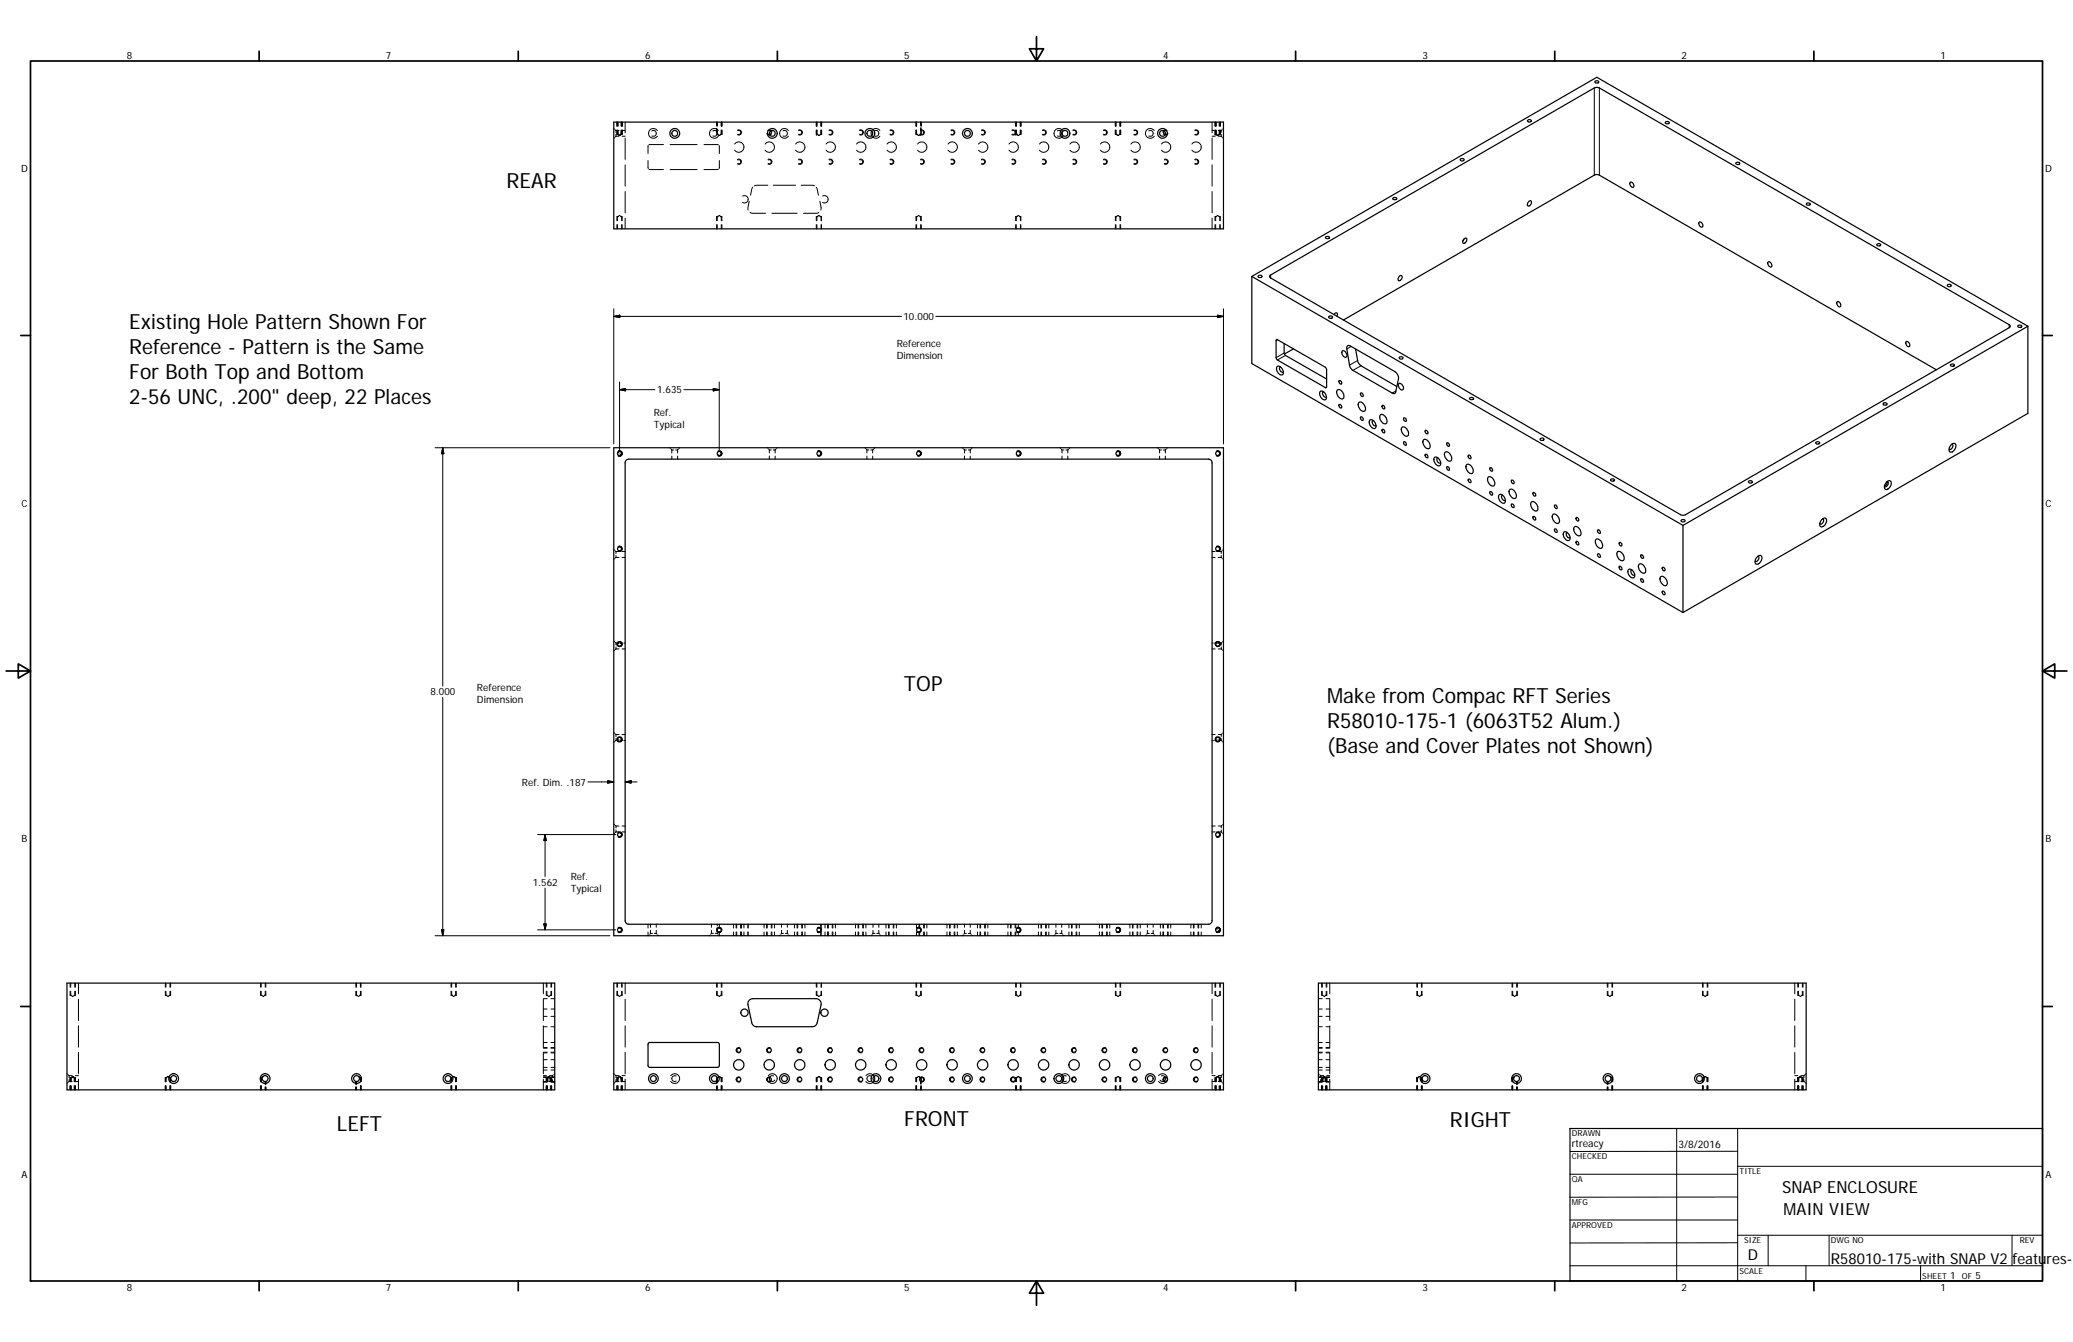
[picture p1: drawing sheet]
<svg xmlns="http://www.w3.org/2000/svg" width="432mm" height="279mm" viewBox="0 0 432 279" stroke-linecap="round" stroke-linejoin="round" font-family="sans-serif">
<defs><g id="words">
<g font-size="4.4">
<text x="105.5" y="39.2">REAR</text>
<text x="26.9" y="68.4">Existing Hole Pattern Shown For</text>
<text x="26.9" y="73.6">Reference - Pattern is the Same</text>
<text x="26.9" y="78.8">For Both Top and Bottom</text>
<text x="26.9" y="84.1">2-56 UNC, .200&quot; deep, 22 Places</text>
<text x="188.3" y="143.9">TOP</text>
<text x="276.4" y="146.4">Make from Compac RFT Series</text>
<text x="276.4" y="151.7">R58010-175-1 (6063T52 Alum.)</text>
<text x="276.4" y="156.9">(Base and Cover Plates not Shown)</text>
<text x="70.2" y="235.4">LEFT</text>
<text x="188.3" y="234.4">FRONT</text>
<text x="302" y="234.7">RIGHT</text>
</g>
<g font-size="3.5">
<text x="371.2" y="248.5">SNAP ENCLOSURE</text>
<text x="371.5" y="253">MAIN VIEW</text>
</g>
<g font-size="3.1">
<text x="364.1" y="262.4">D</text>
<text x="381.4" y="263.1">R58010-175-with SNAP V2 features-</text>
</g>
<g font-size="2.2">
<text x="327.4" y="238.9">rtreacy</text>
<text x="349.6" y="239">3/8/2016</text>
</g>
<g font-size="2.1">
<text x="26.4" y="12.2">8</text>
<text x="80.4" y="12.2">7</text>
<text x="134.4" y="12.2">6</text>
<text x="188.3" y="12.2">5</text>
<text x="242.3" y="12.2">4</text>
<text x="296.3" y="12.2">3</text>
<text x="350.2" y="12.2">2</text>
<text x="404.2" y="12.2">1</text>
<text x="4.4" y="35.7">D</text>
<text x="426" y="35.7">D</text>
<text x="188.2" y="66.7">10.000</text>
<text x="186.8" y="72.2">Reference</text>
<text x="186.8" y="74.8">Dimension</text>
<text x="136.9" y="81.9">1.635</text>
<text x="136.2" y="86.6">Ref.</text>
<text x="136.2" y="89.1">Typical</text>
<text x="4.5" y="105.6">C</text>
<text x="426.1" y="105.6">C</text>
<text x="99.4" y="143.9">Reference</text>
<text x="89.6" y="144.8">8.000</text>
<text x="99.4" y="146.4">Dimension</text>
<text x="108.7" y="163.6">Ref. Dim. .187</text>
<text x="4.5" y="175.4">B</text>
<text x="426.1" y="175.4">B</text>
<text x="111" y="184.4">1.562</text>
<text x="118.9" y="183.2">Ref.</text>
<text x="118.9" y="185.7">Typical</text>
<text x="4.4" y="245.2">A</text>
<text x="426.1" y="245.2">A</text>
<text x="26.4" y="268.7">8</text>
<text x="80.4" y="268.7">7</text>
<text x="134.4" y="268.7">6</text>
<text x="188.3" y="268.7">5</text>
<text x="242.3" y="268.7">4</text>
<text x="296.3" y="268.7">3</text>
<text x="350.2" y="268.7">2</text>
<text x="404.2" y="268.7">1</text>
<text x="406.2" y="266.3">1</text>
<text x="411.5" y="266.3">5</text>
</g>
<g font-size="1.7">
<text x="327.4" y="236.6">DRAWN</text>
<text x="327.4" y="241.4">CHECKED</text>
<text x="362.3" y="244.5">TITLE</text>
<text x="327.4" y="246.1">QA</text>
<text x="327.4" y="250.9">MFG</text>
<text x="327.4" y="255.7">APPROVED</text>
<text x="363.3" y="258.8">SIZE</text>
<text x="381.4" y="258.8">DWG NO</text>
<text x="420.7" y="258.8">REV</text>
<text x="362.3" y="265.2">SCALE</text>
<text x="400.4" y="266.3">SHEET</text>
<text x="408.7" y="266.3">OF</text>
</g>
</g></defs>
<g fill="none" stroke="#000" stroke-width=".25">
<path d="M332.2 16.9l.4-.1a.31 .31 0 0 1 .4 .4 .31 .31 0 0 1-.5 .1l-.3-.1zM127.8 25.4h127v22.2h-127zM160.5 27.3a.4 .4 0 0 1 .1 .4 .4 .4 0 0 1-.3 .3M242.5 27.3a.4 .4 0 0 0-.1 .4 .4 .4 0 0 0 .3 .3M304.2 33.1l.2-.1a.32 .32 0 0 1 .4 0 .32 .32 0 0 1 .1 .4l-.1 .1a.38 .38 0 0 1-.4 0 .38 .38 0 0 1-.2-.4zM318.2 25.1l.4-.2a.27 .27 0 0 1 .4 .3 .27 .27 0 0 1-.4 .2h-.2zM339.5 38a.62 .62 0 0 1 .7 .2 .62 .62 0 0 1 .1 .7 .65 .65 0 0 1-.7-.2 .65 .65 0 0 1-.1-.7zM346.9 25.4l.3-.1a.32 .32 0 0 1 .4 0 .32 .32 0 0 1 0 .5 .32 .32 0 0 1-.4 0l-.3-.2zM361.7 33.8h.2a.29 .29 0 0 1 .4 0 .29 .29 0 0 1 0 .4h-.2a.29 .29 0 0 1-.4 0 .29 .29 0 0 1 0-.4zM260.8 57.6v18.1l89.8 51.8 71.8-41.4v-18.2M260.8 57.6l89.8 51.8M260.8 57.6l71.8-41.5 89.8 51.8"/>
<path d="M262 57.5l.5-.2a.3 .3 0 0 1 .4 .4 .3 .3 0 0 1-.5 .1zM264.6 57.3l67.5-39 .5-.1 .5 .1 85.4 49.3a.32 .32 0 0 1 .2 .3 .32 .32 0 0 1-.2 .3l-67.5 39-.6 .1-85.7-49.4-.3-.3zM276.1 49.3l.3-.1a.29 .29 0 0 1 .4 0 .29 .29 0 0 1 0 .4l-.2 .1a.32 .32 0 0 1-.4 0 .32 .32 0 0 1-.1-.4zM290.2 41.2l.2-.1a.32 .32 0 0 1 .4 0 .32 .32 0 0 1 .1 .4l-.3 .1a.28 .28 0 0 1-.4 0 .28 .28 0 0 1 0-.4zM291.5 57.5a.37 .37 0 0 1 .6 0 .37 .37 0 0 1-.1 .5l-.1 .1a.37 .37 0 0 1-.5 .3 .37 .37 0 0 1-.1-.6zM304.9 49.8a.38 .38 0 0 1 .6-.2 .38 .38 0 0 1-.1 .6 .39 .39 0 0 1-.3 .5 .39 .39 0 0 1-.4-.3zM304.9 49.8l-.2 .4M318.4 42a.35 .35 0 0 1 .6-.1 .35 .35 0 0 1-.1 .6 .39 .39 0 0 1-.3 .4 .39 .39 0 0 1-.5-.3zM353.9 46.2a.66 .66 0 0 1 .7 .4 .66 .66 0 0 1-.1 .7l-.4-.2a.61 .61 0 0 1-.2-.9zM368.3 54.6a.64 .64 0 0 1 .7 .3 .64 .64 0 0 1-.1 .7l-.4-.1-.2-.4zM376.3 42.3l.3-.1a.28 .28 0 0 1 .4 .1 .28 .28 0 0 1-.1 .4h-.1a.29 .29 0 0 1-.4 0 .29 .29 0 0 1-.1-.4zM390.9 50.9l.4-.2a.28 .28 0 0 1 .3 .1 .28 .28 0 0 1 .1 .3l-.3 .1a.35 .35 0 0 1-.5-.3z"/>
<path d="M405.7 59.3l.2-.1a.33 .33 0 0 1 .4 0 .33 .33 0 0 1 .1 .4l-.4 .1a.28 .28 0 0 1-.3-.1 .28 .28 0 0 1 0-.3zM265.9 70.7h.2l10 5.8 .2 .4-.1 3.8-10.2-5.8-.2-.4zM266 76.3a1.13 1.13 0 0 1 1.1 .5 1.13 1.13 0 0 1 0 1.2 1.22 1.22 0 0 1-1.1-1.7zM266.7 76.4a.61 .61 0 0 0-.1 .7 .61 .61 0 0 0 .7 .3M267.5 71.5v2l.3 .5 8.5 4.9M269.4 72.6l-1.9 1.1M276.8 65.9l.4-.1a.26 .26 0 0 1 .3 .1 .26 .26 0 0 1 0 .3l-.3 .1a.28 .28 0 0 1-.4-.1 .28 .28 0 0 1 0-.3zM277.9 65.5a.37 .37 0 0 1 .5-.4 .37 .37 0 0 1 .1 .6v.1M278.9 79.3l.2-.1 .2 .2a.33 .33 0 0 1 .2 .4 .33 .33 0 0 1-.4 .2 .33 .33 0 0 1-.2-.4zM279.6 73a.85 .85 0 0 1 .8 .5 .85 .85 0 0 1-.1 .9l-.4-.1-.3-.5-.1-.4zM279.8 66.6l52.3-30.1 .7-.2 70.5 40.7M280.6 72h.6l9.6 5.6 .4 .5 .1 .6-.6 2.9a.42 .42 0 0 1-.3 .4 .42 .42 0 0 1-.4-.2l-8.4-4.8-.5-1-.6-3.5z"/>
<path d="M282.4 72.7l.5 2.6 .5 .8 7.6 4.4M291.4 79.9a.79 .79 0 0 1 .8 .4 .79 .79 0 0 1-.1 .9l-.3-.1-.4-.4-.1-.5zM291.5 74.4l.2-.1a.28 .28 0 0 1 .5 0 .28 .28 0 0 1-.1 .4l-.3 .1a.28 .28 0 0 1-.3-.1 .28 .28 0 0 1 0-.3zM382.7 62.8a.61 .61 0 0 1 .6 .4 .61 .61 0 0 1-.1 .7l-.5-.4-.1-.4zM397 71.1a.66 .66 0 0 1 .7 .4 .66 .66 0 0 1-.1 .7l-.5-.3-.1-.5zM406.3 75.9l.3-.1a.29 .29 0 0 1 .4 0 .29 .29 0 0 1 0 .4h-.2a.34 .34 0 0 1-.5-.3zM420.4 67.7h.2a.28 .28 0 0 1 .4 0 .28 .28 0 0 1 0 .4l-.2 .1a.31 .31 0 0 1-.4-.1 .31 .31 0 0 1 0-.4zM422.4 67.9l-71.8 41.5M127.8 93.2h127v101.6h-127zM130.5 95.8l.5-.2h120.7a.76 .76 0 0 1 .8 .8v95.3a.8 .8 0 0 1-.8 .7h-120.7a.8 .8 0 0 1-.8-.7v-95.5zM275 81.6a.96 .96 0 0 1 1.3 .9 .52 .52 0 0 1-.3 .8 .52 .52 0 0 1-.7-.3l-.4-.9zM275.7 81.6a.62 .62 0 0 0-.2 .6 .62 .62 0 0 0 .5 .5l.3-.1"/>
<path d="M278.6 81.2a1.2 1.2 0 0 1 1.1 .6 1.2 1.2 0 0 1 0 1.2 1.3 1.3 0 0 1-1.1-1.8zM278.9 84.2l.4 .1a.33 .33 0 0 1 .2 .4 .33 .33 0 0 1-.4 .3 .33 .33 0 0 1-.2-.4zM283.1 83.8a1.2 1.2 0 0 1 1.3 1.3 .55 .55 0 0 1-.4 .6 .55 .55 0 0 1-.6-.4l-.2-.3a1.05 1.05 0 0 1-.1-1.2zM283.5 81.8l.4 .3a.27 .27 0 0 1 0 .4 .27 .27 0 0 1-.4-.2l-.1-.3zM283.5 86.8l.3 .2a.28 .28 0 0 1 .2 .3 .28 .28 0 0 1-.4 .2l-.2-.5zM285.3 87.5a1.13 1.13 0 0 1 1.1 .5 1.13 1.13 0 0 1 0 1.2 1.22 1.22 0 0 1-1.1-1.7zM286 87.5a.61 .61 0 0 0-.1 .8 .61 .61 0 0 0 .7 .3M287.5 86.4a1.21 1.21 0 0 1 1.2 .5 1.21 1.21 0 0 1 0 1.3 1.32 1.32 0 0 1-1.2-1.8zM287.9 84.4a.4 .4 0 0 1 .5 .2 .4 .4 0 0 1-.2 .5l-.3-.2zM287.9 89.4a.41 .41 0 0 1 .5 .2 .41 .41 0 0 1-.2 .5l-.3-.2zM292.1 88.9a1.22 1.22 0 0 1 1.1 1.9 1.3 1.3 0 0 1-1.1-1.9zM292.4 87a.4 .4 0 0 1 .5 .2 .4 .4 0 0 1-.2 .5l-.3-.3z"/>
<path d="M292.4 92l.5 .2a.26 .26 0 0 1 .1 .4 .26 .26 0 0 1-.3 .1l-.3-.3zM296.5 91.6a1.15 1.15 0 0 1 1.4 1.3 .55 .55 0 0 1-.5 .6 .55 .55 0 0 1-.6-.4l-.3-.5a.88 .88 0 0 1 0-1zM296.9 89.6l.4 .1a.32 .32 0 0 1 .2 .4 .32 .32 0 0 1-.4 .2 .32 .32 0 0 1-.2-.3zM296.9 94.6l.4 .2a.3 .3 0 0 1-.1 .5 .3 .3 0 0 1-.3-.3zM298.7 95.3a.84 .84 0 0 1 1.3 .7 .6 .6 0 0 1-.1 .9 .6 .6 0 0 1-.9-.3l-.3-.6zM299.5 95.3a.61 .61 0 0 0-.1 .8 .61 .61 0 0 0 .7 .3M301 94.1a1.01 1.01 0 0 1 1.3 .9 .6 .6 0 0 1-.1 .9 .6 .6 0 0 1-.9-.2l-.4-.8zM301.4 92.2l.5 .2a.29 .29 0 0 1-.1 .5 .29 .29 0 0 1-.4-.2zM301.4 97.2l.5 .2a.29 .29 0 0 1-.1 .5 .29 .29 0 0 1-.4-.3zM305.4 96.8a.93 .93 0 0 1 1.4 .8 .58 .58 0 0 1 0 .8 .58 .58 0 0 1-.8 .1l-.4-.5a1.11 1.11 0 0 1-.2-1.2zM305.8 99.8a.38 .38 0 0 1 .5 .2 .38 .38 0 0 1-.1 .5l-.3-.3zM305.9 94.8l.4 .1a.33 .33 0 0 1 .2 .3 .33 .33 0 0 1-.3 .3l-.2-.1a.42 .42 0 0 1-.1-.6z"/>
<path d="M306.2 82.8h.2a.29 .29 0 0 1 .4 0 .29 .29 0 0 1 0 .4h-.2a.31 .31 0 0 1-.3 0 .31 .31 0 0 1-.1-.4zM310 99.3a1.22 1.22 0 0 1 1.3 1.6 .63 .63 0 0 1-.6 .3 .63 .63 0 0 1-.5-.5l-.3-.8zM310.4 97.4l.4 .1a.28 .28 0 0 1 .2 .4 .28 .28 0 0 1-.5 .1l-.2-.3zM314.9 99.9l.3 .2a.29 .29 0 0 1 .2 .4 .29 .29 0 0 1-.4 .1l-.2-.4zM320.8 91.3l.3-.1a.33 .33 0 0 1 .5 0 .33 .33 0 0 1 0 .5 .33 .33 0 0 1-.5 0l-.3-.1zM335.5 99.8l.4-.1a.25 .25 0 0 1 .3 .1 .25 .25 0 0 1 0 .3l-.2 .1a.33 .33 0 0 1-.4 0 .33 .33 0 0 1-.1-.4zM378.2 92.1l.4-.1a.28 .28 0 0 1 .5 .2 .29 .29 0 0 1-.5 .3 .28 .28 0 0 1-.3-.1 .28 .28 0 0 1-.1-.3zM392.3 84l.2-.1a.29 .29 0 0 1 .5 0 .29 .29 0 0 1-.1 .4h-.1a.32 .32 0 0 1-.4 0 .32 .32 0 0 1-.1-.3zM406.4 92.6a.55 .55 0 0 1 .8-.3 .55 .55 0 0 1 .2 .8l-.3 .5a.61 .61 0 0 1-.5 .5 .61 .61 0 0 1-.6-.3v-.6zM406.6 92.5a.61 .61 0 0 1 .1 .7 .61 .61 0 0 1-.7 .3M310.4 102.3l.4 .2a.33 .33 0 0 1 .1 .3 .33 .33 0 0 1-.2 .3l-.4-.5zM312.3 103a1.11 1.11 0 0 1 1.1 .6 1.11 1.11 0 0 1-.1 1.2 1.28 1.28 0 0 1-1-1.8z"/>
<path d="M313 103.1a.61 .61 0 0 0-.1 .7 .61 .61 0 0 0 .7 .3M314.5 101.9a1.22 1.22 0 0 1 1.3 1.6 .58 .58 0 0 1-.5 .3 .58 .58 0 0 1-.5-.3l-.3-.5a.88 .88 0 0 1 0-1.1zM314.9 104.9l.3 .2a.29 .29 0 0 1 .2 .4 .29 .29 0 0 1-.4 .1l-.2-.4zM319 104.5a1.13 1.13 0 0 1 1.3 1.3 .54 .54 0 0 1-.4 .6 .54 .54 0 0 1-.6-.4l-.3-.4a.81 .81 0 0 1 0-1.1zM319.3 107.6l.4 .1a.32 .32 0 0 1 .2 .4 .32 .32 0 0 1-.3 .2 .32 .32 0 0 1-.3-.4zM319.4 102.5l.3 .1a.35 .35 0 0 1 .3 .4 .35 .35 0 0 1-.5 .3 .35 .35 0 0 1-.2-.5zM323.5 107.1a1.2 1.2 0 0 1 1.1 .6 1.2 1.2 0 0 1 0 1.2 1.32 1.32 0 0 1-1.1-1.8zM323.9 105.1l.3 .2a.31 .31 0 0 1 .2 .3 .31 .31 0 0 1-.3 .3l-.3-.6zM323.9 110.1l.3 .2a.31 .31 0 0 1 .2 .3 .31 .31 0 0 1-.3 .2l-.3-.5zM325.8 110.8a1.09 1.09 0 0 1 1 .5 1.09 1.09 0 0 1-.1 1.2 1.26 1.26 0 0 1-.9-1.7zM326.4 110.9a.61 .61 0 0 0-.1 .7 .61 .61 0 0 0 .7 .3M327.9 109.8a1 1 0 0 1 1.4 .9 .57 .57 0 0 1-.2 .8 .57 .57 0 0 1-.8-.3l-.5-.7z"/>
<path d="M328.3 107.7l.4 .2a.26 .26 0 0 1 .2 .4 .26 .26 0 0 1-.4 .1l-.2-.4zM328.3 112.7l.4 .2a.27 .27 0 0 1 .2 .3 .27 .27 0 0 1-.4 .2l-.2-.4zM332.5 112.3a1.21 1.21 0 0 1 1.3 1.5 .53 .53 0 0 1-.5 .4 .53 .53 0 0 1-.5-.4l-.5-.7zM332.8 110.4a.41 .41 0 0 1 .5 .2 .41 .41 0 0 1-.2 .5l-.3-.4zM332.8 115.3a.41 .41 0 0 1 .5 .2 .41 .41 0 0 1-.2 .6l-.3-.4zM336.9 115a.84 .84 0 0 1 1.3 .6v.1a.61 .61 0 0 1-.1 1 .61 .61 0 0 1-.9-.3l-.4-.7zM337.3 112.9a.42 .42 0 0 1 .5 .2 .42 .42 0 0 1-.1 .6l-.4-.3zM337.3 117.9l.4 .2a.28 .28 0 0 1 .2 .4 .28 .28 0 0 1-.4 .1l-.2-.4zM339.2 118.6a1.11 1.11 0 0 1 1.1 .5 1.11 1.11 0 0 1 0 1.2 1.17 1.17 0 0 1-1.1-1.7zM339.9 118.7a.64 .64 0 0 0-.1 .7 .64 .64 0 0 0 .6 .4l.1-.1M341.4 117.5a1.25 1.25 0 0 1 1.4 1.6 .71 .71 0 0 1-.8 .2 .71 .71 0 0 1-.5-.6 1.08 1.08 0 0 1-.1-1.2zM341.8 115.5a.39 .39 0 0 1 .5 .2 .39 .39 0 0 1-.2 .5l-.3-.3z"/>
<path d="M346.3 118.1l.4 .2a.32 .32 0 0 1 .2 .3 .32 .32 0 0 1-.4 .3 .32 .32 0 0 1-.2-.4zM350.3 108.2h.2a.32 .32 0 0 1 .4 0 .32 .32 0 0 1 0 .4 .32 .32 0 0 1-.4 .1 .25 .25 0 0 1-.3-.2 .25 .25 0 0 1 .1-.3zM350.6 109.4v18.1M364.2 100.2l.4-.1a.31 .31 0 0 1 .4 .3 .31 .31 0 0 1-.5 .2zM366.1 115.8a.52 .52 0 0 1 .8-.1 .52 .52 0 0 1 0 .8l-.1 .3a.7 .7 0 0 1-.4 .6 .7 .7 0 0 1-.8-.2v-.6zM366.2 115.8a.6 .6 0 0 1 .1 .7 .6 .6 0 0 1-.7 .3M379.1 108.9v.1M379.5 108.2a.58 .58 0 0 1 .8-.2 .58 .58 0 0 1 .1 .9l-.3 .4a.59 .59 0 0 1-.8 .4 .59 .59 0 0 1-.2-.9zM379.6 108a.64 .64 0 0 1 .2 .7 .64 .64 0 0 1-.6 .4h-.1M393 100.3a.53 .53 0 0 1 .8-.2 .53 .53 0 0 1 .1 .8l-.2 .5a.69 .69 0 0 1-1.1 .3v-.7zM393.1 100.3h.1M393.1 100.3a.57 .57 0 0 1-.5 .8"/>
<path d="M393.1 100.2a.6 .6 0 0 1 .1 .8 .6 .6 0 0 1-.7 .3M341.8 120.5a.4 .4 0 0 1 .5 .2 .4 .4 0 0 1-.2 .5l-.3-.3zM345.9 120.1a1.2 1.2 0 0 1 1.2 .5 1.2 1.2 0 0 1-.1 1.3 1.32 1.32 0 0 1-1.1-1.8zM346.3 123.1l.4 .1a.32 .32 0 0 1 .2 .4 .32 .32 0 0 1-.4 .2 .32 .32 0 0 1-.2-.3zM13.9 204.7h101.6v22.2h-101.6zM127.8 204.7h127v22.2h-127zM135 217.2l.3-.2h14.2l.3 .4v4.6l-.3 .2h-14.2l-.3-.4zM156.1 208.3l.6-.4h13.3a1.11 1.11 0 0 1 1 1.3l-.8 3.7a1.05 1.05 0 0 1-1 .9h-11.6a1.05 1.05 0 0 1-1-.9l-.8-3.9zM197.9 218.7a.44 .44 0 0 1 .7-.4 .44 .44 0 0 1 0 .8 .44 .44 0 0 1-.7-.3v-.1M274.6 204.7h101.6v22.2h-101.6zM160.3 224.3v.5l.2 .3M242.7 224.3v.5l-.2 .3"/>
<path d="M327 234.9h98.4v31.8h-98.4z"/>
<circle cx="140.5" cy="27.8" r=".61"/>
<circle cx="140.5" cy="27.8" r="1.02"/>
<circle cx="160.9" cy="27.8" r=".61"/>
<circle cx="160.9" cy="27.8" r="1.02"/>
<circle cx="181.2" cy="27.8" r=".61"/>
<circle cx="181.2" cy="27.8" r="1.02"/>
<circle cx="201.5" cy="27.8" r=".61"/>
<circle cx="201.5" cy="27.8" r="1.02"/>
<circle cx="221.8" cy="27.8" r=".61"/>
<circle cx="221.8" cy="27.8" r="1.02"/>
<circle cx="242.1" cy="27.8" r=".61"/>
<circle cx="242.1" cy="27.8" r="1.02"/>
<circle cx="129.1" cy="94.4" r=".43"/>
<circle cx="149.8" cy="94.4" r=".42"/>
<circle cx="170.6" cy="94.4" r=".43"/>
<circle cx="191.4" cy="94.4" r=".42"/>
<circle cx="212.1" cy="94.4" r=".43"/>
<circle cx="232.9" cy="94.4" r=".42"/>
<circle cx="253.7" cy="94.4" r=".43"/>
<circle cx="129.1" cy="114.3" r=".44"/>
<circle cx="253.6" cy="114.3" r=".44"/>
<circle cx="129.1" cy="134.1" r=".44"/>
<circle cx="253.6" cy="134.1" r=".44"/>
<circle cx="129.1" cy="153.9" r=".44"/>
<circle cx="253.6" cy="153.9" r=".44"/>
<circle cx="129.1" cy="173.8" r=".44"/>
<circle cx="253.6" cy="173.8" r=".44"/>
<circle cx="129.1" cy="193.6" r=".43"/>
<circle cx="149.8" cy="193.6" r=".42"/>
<circle cx="170.6" cy="193.6" r=".43"/>
<circle cx="191.4" cy="193.6" r=".42"/>
<circle cx="212.1" cy="193.6" r=".43"/>
<circle cx="232.9" cy="193.6" r=".42"/>
<circle cx="253.7" cy="193.6" r=".43"/>
<circle cx="153.9" cy="218.7" r=".43"/>
<circle cx="155.1" cy="210.8" r=".76"/>
<circle cx="160.2" cy="218.7" r=".43"/>
<circle cx="166.6" cy="218.7" r=".43"/>
<circle cx="171.7" cy="210.8" r=".77"/>
<circle cx="172.9" cy="218.7" r=".43"/>
<circle cx="179.3" cy="218.7" r=".43"/>
<circle cx="185.6" cy="218.7" r=".43"/>
<circle cx="192" cy="218.7" r=".43"/>
<circle cx="204.7" cy="218.7" r=".43"/>
<circle cx="211" cy="218.7" r=".43"/>
<circle cx="217.4" cy="218.7" r=".43"/>
<circle cx="223.7" cy="218.7" r=".43"/>
<circle cx="230.1" cy="218.7" r=".43"/>
<circle cx="236.4" cy="218.7" r=".43"/>
<circle cx="242.8" cy="218.7" r=".43"/>
<circle cx="249.1" cy="218.7" r=".43"/>
<circle cx="36.2" cy="224.6" r=".61"/>
<circle cx="36.2" cy="224.6" r="1.02"/>
<circle cx="55.2" cy="224.6" r=".61"/>
<circle cx="55.2" cy="224.6" r="1.02"/>
<circle cx="74.3" cy="224.6" r=".61"/>
<circle cx="74.3" cy="224.6" r="1.02"/>
<circle cx="93.3" cy="224.6" r=".61"/>
<circle cx="93.3" cy="224.6" r="1.02"/>
<circle cx="136.1" cy="224.6" r=".6"/>
<circle cx="136.1" cy="224.6" r="1.02"/>
<circle cx="148.8" cy="224.6" r=".6"/>
<circle cx="148.8" cy="224.6" r="1.02"/>
<circle cx="153.9" cy="224.8" r=".43"/>
<circle cx="153.9" cy="221.7" r="1.08"/>
<circle cx="160.2" cy="224.8" r=".43"/>
<circle cx="160.2" cy="221.7" r="1.08"/>
<circle cx="163.4" cy="224.6" r=".6"/>
<circle cx="163.4" cy="224.6" r="1.02"/>
<circle cx="166.6" cy="224.8" r=".43"/>
<circle cx="166.6" cy="221.7" r="1.08"/>
<circle cx="172.9" cy="224.8" r=".43"/>
<circle cx="172.9" cy="221.7" r="1.08"/>
<circle cx="179.3" cy="224.8" r=".43"/>
<circle cx="179.3" cy="221.7" r="1.08"/>
<circle cx="182.4" cy="224.6" r=".6"/>
<circle cx="182.5" cy="224.6" r="1.02"/>
<circle cx="185.6" cy="224.8" r=".43"/>
<circle cx="185.6" cy="221.7" r="1.08"/>
<circle cx="192" cy="224.8" r=".43"/>
<circle cx="192" cy="221.7" r="1.08"/>
<circle cx="198.3" cy="224.8" r=".43"/>
<circle cx="198.3" cy="221.7" r="1.08"/>
<circle cx="201.5" cy="224.6" r=".6"/>
<circle cx="201.5" cy="224.6" r="1.02"/>
<circle cx="204.7" cy="224.8" r=".43"/>
<circle cx="204.7" cy="221.7" r="1.08"/>
<circle cx="211" cy="224.8" r=".43"/>
<circle cx="211" cy="221.7" r="1.08"/>
<circle cx="217.4" cy="224.8" r=".43"/>
<circle cx="217.4" cy="221.7" r="1.08"/>
<circle cx="220.5" cy="224.6" r=".6"/>
<circle cx="220.6" cy="224.6" r="1.02"/>
<circle cx="223.7" cy="224.8" r=".43"/>
<circle cx="223.7" cy="221.7" r="1.08"/>
<circle cx="230.1" cy="224.8" r=".43"/>
<circle cx="230.1" cy="221.7" r="1.08"/>
<circle cx="236.4" cy="224.8" r=".43"/>
<circle cx="236.4" cy="221.7" r="1.08"/>
<circle cx="239.6" cy="224.6" r=".6"/>
<circle cx="239.6" cy="224.6" r="1.02"/>
<circle cx="242.8" cy="224.8" r=".43"/>
<circle cx="242.8" cy="221.7" r="1.08"/>
<circle cx="249.1" cy="224.8" r=".43"/>
<circle cx="249.1" cy="221.7" r="1.08"/>
<circle cx="296.8" cy="224.6" r=".61"/>
<circle cx="296.9" cy="224.6" r="1.02"/>
<circle cx="315.9" cy="224.6" r=".61"/>
<circle cx="315.9" cy="224.6" r="1.02"/>
<circle cx="334.9" cy="224.6" r=".61"/>
<circle cx="335" cy="224.6" r="1.02"/>
<circle cx="354" cy="224.6" r=".61"/>
<circle cx="354" cy="224.6" r="1.02"/>
</g>
<g fill="none" stroke="#000" stroke-width=".21">
<path d="M332.1 18.3v18.2M333.1 18.3v18.2M127.8 26.8l.2 .1M128 28.7l-.2 .1M128.2 27l.1 .2M128.3 28.4h.6M128.3 27.2h.6M128.3 28v.4M128.3 27.2v.4M128.3 28.4l-.1 .1M128.5 28h.1M128.5 25.4v.9"/>
<path d="M128.5 27.1v.9M128.6 25.4v.9M128.6 27.1v.9M128.6 28h.1M128.6 28h.2M128.7 28l.2 .1M128.7 27.2v.8M128.7 28h.3M128.8 27.1v.9l.1 .1M128.8 25.4v.9M128.9 28.2h.3M129.2 28.1l-.2 .1"/>
<path d="M129.4 27.1v.9l-.2 .1 .2-.1v-.8v.8l-.2 .1M129.4 25.4v.9M129.5 25.4v.9M129.5 27.1l-.1 .9h.1v-.9M129.6 28.4h.6M129.6 27.2h.6M129.6 25.4v.9M129.6 27.1v.9M129.6 27.1v.9h-.3M130.2 25.4v2.2M130.2 28.7v4.5M130.2 34.3v4.5"/>
<path d="M130.2 39.9v4.4M135 33.4v1.7M135 30.3v1.7M135.2 35.2l3 .1M135.8 27.3a.6 .6 0 0 1 .9 .5 .6 .6 0 0 1-.9 .5M136.9 27.2a1.02 1.02 0 0 0-1.5-.2 1.02 1.02 0 0 0 0 1.5 1.02 1.02 0 0 0 1.5-.1M138.2 30.1h-3M139.6 35.3h5.6M139.6 30.1h5.6M146.6 30.1h3M148.5 27.3a.6 .6 0 0 1 .9 .5 .6 .6 0 0 1-.9 .5M149.2 25.4v.7"/>
<path d="M149.2 26.7v.6M149.3 27.1v.9h.3M149.3 25.4v.9M149.4 28h.1M149.4 25.4v.7M149.4 26.8v.8M149.4 25.4v.9M149.4 27.1v.9h.2M149.6 35.2l-3 .1M149.6 27.2a1.02 1.02 0 0 0-1.5-.2 1.02 1.02 0 0 0 0 1.5 1.02 1.02 0 0 0 1.5-.1M149.6 28.2h.2M149.7 28.2h.1"/>
<path d="M149.8 30.3v1.7M149.8 33.4v1.7M149.9 28.2h-.1M150 28.2h-.2M150.2 25.4v.9M150.2 27.1v.9h-.1M150.3 25.4v.9M150.3 27.1v.9h-.2M150.3 27.1v.9M150.4 27.1v.9h-.4M150.4 25.4v.9M153 30a1.08 1.08 0 0 1 1.6-.2 1.08 1.08 0 0 1 0 1.6 1.08 1.08 0 0 1-1.6-.1"/>
<path d="M153.6 33.2a.54 .54 0 0 1 .8 .5 .54 .54 0 0 1-.8 .4M153.6 27.1a.54 .54 0 0 1 .8 .5 .54 .54 0 0 1-.8 .4M153.7 27.2a.43 .43 0 0 1 .6 .4 .43 .43 0 0 1-.6 .3M153.7 33.3a.43 .43 0 0 1 .6 .4 .43 .43 0 0 1-.6 .3M156.8 39l-.5 1.6M159.4 30a1.08 1.08 0 0 1 1.6-.2 1.08 1.08 0 0 1 0 1.6 1.08 1.08 0 0 1-1.6-.1M159.7 27.8a.54 .54 0 0 0 1 .1M159.9 27.7l.1 .2 .3 .1M159.9 27.1a.54 .54 0 0 1 .9 .5M159.9 38.6h-2.3l-.5 .1M160 33.2a.54 .54 0 0 1 .8 .5 .54 .54 0 0 1-.8 .4M160 27.2l.5 .1"/>
<path d="M160 33.3a.43 .43 0 0 1 .7 .4 .43 .43 0 0 1-.7 .3M161.1 38.6h4.6M163.1 27.3a.6 .6 0 0 1 .9 .5 .6 .6 0 0 1-.9 .5M164.2 27.2a1.02 1.02 0 0 0-1.5-.2 1.02 1.02 0 0 0 0 1.5 1.02 1.02 0 0 0 1.5-.1M165.7 30a1.08 1.08 0 0 1 1.6-.2 1.08 1.08 0 0 1 0 1.6 1.08 1.08 0 0 1-1.6-.1M166.3 33.2a.54 .54 0 0 1 .8 .5 .54 .54 0 0 1-.8 .4M166.3 27.1a.54 .54 0 0 1 .8 .5 .54 .54 0 0 1-.8 .4M166.4 27.2a.43 .43 0 0 1 .6 .4 .43 .43 0 0 1-.6 .3M166.4 33.3a.43 .43 0 0 1 .6 .4 .43 .43 0 0 1-.6 .3M166.9 38.6h2.3l.5 .1M170 39l.5 1.6M170 28h.1"/>
<path d="M170 25.4v.9M170 27.1v.9M170.1 28h.3M170.1 28h.1M170.1 25.4v.9M170.1 27.1v.9M170.1 27.1v.9h.2h-.1v-.9M170.2 25.4v.9M170.7 28.2h-.2h.2M171 25.4v.9M171 27.1v.9h-.2M171 27.1v.9h-.1"/>
<path d="M171.1 25.4v.9M171.1 27.1v.9M171.2 27.1v.9h-.4M171.2 25.4v.9M172.1 30a1.08 1.08 0 0 1 1.6-.2 1.08 1.08 0 0 1 0 1.6 1.08 1.08 0 0 1-1.6-.1M172.7 33.2a.54 .54 0 0 1 .8 .5 .54 .54 0 0 1-.8 .4M172.7 27.1a.54 .54 0 0 1 .8 .5 .54 .54 0 0 1-.8 .4M172.7 27.2a.43 .43 0 0 1 .7 .4 .43 .43 0 0 1-.7 .3M172.7 33.3a.43 .43 0 0 1 .7 .4 .43 .43 0 0 1-.7 .3M178.4 30a1.08 1.08 0 0 1 1.6-.2 1.08 1.08 0 0 1 0 1.6 1.08 1.08 0 0 1-1.6-.1M179 33.2a.54 .54 0 0 1 .8 .5 .54 .54 0 0 1-.8 .4M179 27.1a.54 .54 0 0 1 .8 .5 .54 .54 0 0 1-.8 .4"/>
<path d="M179.1 27.2a.43 .43 0 0 1 .6 .4 .43 .43 0 0 1-.6 .3M179.1 33.3a.43 .43 0 0 1 .6 .4 .43 .43 0 0 1-.6 .3M182.1 27.3a.6 .6 0 0 1 .9 .5 .6 .6 0 0 1-.9 .5M183.3 27.2a1.02 1.02 0 0 0-1.5-.2 1.02 1.02 0 0 0 0 1.5 1.02 1.02 0 0 0 1.5-.1M184.8 30a1.08 1.08 0 0 1 1.6-.2 1.08 1.08 0 0 1 0 1.6 1.08 1.08 0 0 1-1.6-.1M185.4 33.2a.54 .54 0 0 1 .8 .5 .54 .54 0 0 1-.8 .4M185.4 27.1a.54 .54 0 0 1 .8 .5 .54 .54 0 0 1-.8 .4M185.4 27.2a.43 .43 0 0 1 .7 .4 .43 .43 0 0 1-.7 .3M185.4 33.3a.43 .43 0 0 1 .7 .4 .43 .43 0 0 1-.7 .3M190.8 27.1v.9M190.8 25.4v.9M190.8 28h.4"/>
<path d="M190.9 28h.1M190.9 25.4v.9M190.9 27.1v.9M190.9 28h.2M191.1 30a1.08 1.08 0 0 1 1.6-.2 1.08 1.08 0 0 1 0 1.6 1.08 1.08 0 0 1-1.6-.1M191.2 28.2h.3M191.7 33.2a.54 .54 0 0 1 .8 .5 .54 .54 0 0 1-.8 .4M191.7 27.1a.54 .54 0 0 1 .8 .5 .54 .54 0 0 1-.8 .4M191.7 28h.1M191.7 25.4v.6M191.7 26.6v.6M191.7 28h-.1h.2"/>
<path d="M191.8 27.2a.43 .43 0 0 1 .6 .4 .43 .43 0 0 1-.6 .3M191.8 33.3a.43 .43 0 0 1 .6 .4 .43 .43 0 0 1-.6 .3M191.8 25.4v.9M191.8 27.1v.9M191.9 26.6v1.4h-.4M191.9 25.4v.9M197.5 30a1.08 1.08 0 0 1 1.6-.2 1.08 1.08 0 0 1 0 1.6 1.08 1.08 0 0 1-1.6-.1M198.1 33.2a.54 .54 0 0 1 .8 .5 .54 .54 0 0 1-.8 .4M198.1 27.1a.54 .54 0 0 1 .8 .5 .54 .54 0 0 1-.8 .4M198.1 27.2a.43 .43 0 0 1 .7 .4 .43 .43 0 0 1-.7 .3M198.1 33.3a.43 .43 0 0 1 .7 .4 .43 .43 0 0 1-.7 .3M203.8 30a1.08 1.08 0 0 1 1.6-.2 1.08 1.08 0 0 1 0 1.6 1.08 1.08 0 0 1-1.6-.1"/>
<path d="M204.4 33.2a.54 .54 0 0 1 .8 .5 .54 .54 0 0 1-.8 .4M204.4 27.1a.54 .54 0 0 1 .8 .5 .54 .54 0 0 1-.8 .4M204.5 27.2a.43 .43 0 0 1 .6 .4 .43 .43 0 0 1-.6 .3M204.5 33.3a.43 .43 0 0 1 .6 .4 .43 .43 0 0 1-.6 .3M210.2 30a1.08 1.08 0 0 1 1.6-.2 1.08 1.08 0 0 1 0 1.6 1.08 1.08 0 0 1-1.6-.1M210.8 33.2a.54 .54 0 0 1 .8 .5 .54 .54 0 0 1-.8 .4M210.8 27.1a.54 .54 0 0 1 .8 .5 .54 .54 0 0 1-.8 .4M210.8 27.2a.43 .43 0 0 1 .7 .4 .43 .43 0 0 1-.7 .3M210.8 33.3a.43 .43 0 0 1 .7 .4 .43 .43 0 0 1-.7 .3M211.6 28h.1M211.6 25.4v.9M211.6 27.1v.9"/>
<path d="M211.6 28h.3M211.7 27.1v.9h.1h-.1v-.9M211.7 25.4v.9M212 28.2h.3h-.3M212.5 25.4v.9M212.5 27.1v.9h-.1M212.6 25.4v.9M212.6 27.1v.9h-.2M212.6 27.1v.9M212.7 27.1v.9h-.4M212.7 25.4v.9M216.5 30a1.08 1.08 0 0 1 1.6-.2 1.08 1.08 0 0 1 0 1.6 1.08 1.08 0 0 1-1.6-.1"/>
<path d="M217.1 33.2a.54 .54 0 0 1 .8 .5 .54 .54 0 0 1-.8 .4M217.1 27.1a.54 .54 0 0 1 .8 .5 .54 .54 0 0 1-.8 .4M217.2 27.2a.43 .43 0 0 1 .6 .4 .43 .43 0 0 1-.6 .3M217.2 33.3a.43 .43 0 0 1 .6 .4 .43 .43 0 0 1-.6 .3M220.2 27.3a.6 .6 0 0 1 .9 .5 .6 .6 0 0 1-.9 .5M221.4 27.2a1.02 1.02 0 0 0-1.5-.2 1.02 1.02 0 0 0 0 1.5 1.02 1.02 0 0 0 1.5-.1M222.9 30a1.08 1.08 0 0 1 1.6-.2 1.08 1.08 0 0 1 0 1.6 1.08 1.08 0 0 1-1.6-.1M223.5 33.2a.54 .54 0 0 1 .8 .5 .54 .54 0 0 1-.8 .4M223.5 27.1a.54 .54 0 0 1 .8 .5 .54 .54 0 0 1-.8 .4M223.5 27.2a.43 .43 0 0 1 .7 .4 .43 .43 0 0 1-.7 .3M223.5 33.3a.43 .43 0 0 1 .7 .4 .43 .43 0 0 1-.7 .3M229.2 30a1.08 1.08 0 0 1 1.6-.2 1.08 1.08 0 0 1 0 1.6 1.08 1.08 0 0 1-1.6-.1"/>
<path d="M229.8 33.2a.54 .54 0 0 1 .8 .5 .54 .54 0 0 1-.8 .4M229.8 27.1a.54 .54 0 0 1 .8 .5 .54 .54 0 0 1-.8 .4M229.9 27.2a.43 .43 0 0 1 .6 .4 .43 .43 0 0 1-.6 .3M229.9 33.3a.43 .43 0 0 1 .6 .4 .43 .43 0 0 1-.6 .3M232.3 27.1l.1 .9M232.3 25.4v.9M232.4 28h.3M232.4 25.4v.9M232.4 27.1v.9M232.4 27.1v.9h.2M232.5 25.4v.9M232.5 27.1v.9h.1"/>
<path d="M232.7 28.2h.2M232.8 28.2h.1M233 28.2h-.1M233.3 25.4v.9M233.3 27.1v.9h-.1M233.4 25.4v.9M233.4 27.1v.9M233.4 27.1v.9h-.3M235.6 30a1.08 1.08 0 0 1 1.6-.2 1.08 1.08 0 0 1 0 1.6 1.08 1.08 0 0 1-1.6-.1M236.2 33.2a.54 .54 0 0 1 .8 .5 .54 .54 0 0 1-.8 .4M236.2 27.1a.54 .54 0 0 1 .8 .5 .54 .54 0 0 1-.8 .4M236.2 27.2a.43 .43 0 0 1 .7 .4 .43 .43 0 0 1-.7 .3"/>
<path d="M236.2 33.3a.43 .43 0 0 1 .7 .4 .43 .43 0 0 1-.7 .3M239.3 27.3a.6 .6 0 0 1 .9 .5 .6 .6 0 0 1-.9 .5M240.4 27.2a1.02 1.02 0 0 0-1.5-.2 1.02 1.02 0 0 0 0 1.5 1.02 1.02 0 0 0 1.5-.1M241.9 30a1.08 1.08 0 0 1 1.6-.2 1.08 1.08 0 0 1 0 1.6 1.08 1.08 0 0 1-1.6-.1M242.5 33.2a.54 .54 0 0 1 .8 .5 .54 .54 0 0 1-.8 .4M242.6 33.3a.43 .43 0 0 1 .6 .4 .43 .43 0 0 1-.6 .3M243 27.2l-.5 .1M243.1 27.1a.54 .54 0 0 0-.9 .5M243.2 27.7l-.2 .2-.3 .1M243.3 27.8a.57 .57 0 0 1-1 .1M248.3 30a1.08 1.08 0 0 1 1.6-.2 1.08 1.08 0 0 1 0 1.6 1.08 1.08 0 0 1-1.6-.1M248.9 33.2a.54 .54 0 0 1 .8 .5 .54 .54 0 0 1-.8 .4"/>
<path d="M248.9 27.1a.54 .54 0 0 1 .8 .5 .54 .54 0 0 1-.8 .4M248.9 27.2a.43 .43 0 0 1 .7 .4 .43 .43 0 0 1-.7 .3M248.9 33.3a.43 .43 0 0 1 .7 .4 .43 .43 0 0 1-.7 .3M252.5 25.4v2.2M252.5 28.7v4.5M252.5 34.3v4.5M252.5 39.9v4.4M252.5 28.4h.6M252.5 27.2h.6M253.1 28h.1M253.1 25.4v.9M253.1 27.1v.9"/>
<path d="M253.1 28h.4M253.2 25.4v.9M253.2 27.1v.9h.1h-.1M253.2 27.1v.9M253.3 27.2v.8l.2 .1M253.3 27.2v.8M253.3 27.1v.9l.2 .1-.2-.1M253.3 25.4v.9M253.5 28.2h.2zM253.6 28.2h.1M253.7 28.4h.7M253.7 27.2h.7"/>
<path d="M253.8 28.2h-.1M254 25.4v.9M254 27.1v.9l-.3 .1M254 28l-.2 .1M254 27.2v.8zM254.1 25.4v.9M254.1 27.1v.9h-.1M254.2 25.4v.9M254.2 27.1v.9M254.2 27.1v.9h-.3M254.4 27.2v.4M254.4 28v.4"/>
<path d="M254.4 28.4l.1 .1M254.5 27l-.1 .2M254.7 28.7l.1 .1M254.8 26.8l-.1 .1M128.5 46.8v.8M128.6 46.8v.8M128.8 45l-.2 .1v.9M128.9 45.1h-.4v.9M128.9 44.9h.3M129.2 45.1h.4v.9M129.3 45l.2 .1v.9M129.5 46.8v.8"/>
<path d="M129.6 46.8v.8M130.2 45.4v2.2M149.3 46.8v.8M149.4 46.8v.8M149.5 45l-.1 .1v.9M149.6 45.1h-.3v.9M149.7 44.9h.3M150 45.1h.4v.9M150.1 45l.1 .1v.9M150.2 46.8v.8M150.4 46.8v.8M154.7 40.8a.77 .77 0 0 1 1.1 .7 .77 .77 0 0 1-1.1 .6"/>
<path d="M156.1 41.9l-.3 1.4 .1 .4M156.2 44.2l.5 .2h2.8M160.8 44.4h5.2M170 46.8v.8M170.2 46.8v.8M170.3 45l-.1 .1v.9M170.4 45.1h-.4v.9M170.4 44.9h.3M170.6 44.2l-.4 .2h-2.8M170.8 41.9l.2 1.4v.4M170.8 45.1h.3v.9M170.9 45l.1 .1v.9"/>
<path d="M171 46.8v.8M171.1 46.8v.8M171.3 40.8a.77 .77 0 0 1 1.2 .7 .77 .77 0 0 1-1.2 .6M190.8 46.8v.8M190.9 46.8v.8M191.1 45l-.2 .1v.9M191.2 45.1h-.4v.9M191.2 44.9h.3M191.5 45.1h.4v.9M191.6 45l.2 .1v.9M191.8 46.8v.8M191.9 46.8v.8"/>
<path d="M211.6 46.8v.8M211.7 46.8v.8M211.8 45l-.1 .1v.9M211.9 45.1h-.3v.9M212 44.9h.2M212.3 45.1h.3v.9M212.4 45l.2 .1v.9M212.6 46.8v.8M232.3 46.8v.8M232.5 46.8v.8M232.6 45l-.1 .1v.9M232.7 45.1h-.4v.9"/>
<path d="M232.7 44.9h.3M233.1 45.1h.3v.9M233.2 45l.1 .1v.9M233.3 46.8v.8M233.4 46.8v.8M252.5 45.4v2.2M253.1 46.8v.8M253.2 46.8v.8M253.4 45l-.2 .1v.9M253.5 45.1h-.4v.9M253.5 44.9h.3M253.8 45.1h.4v.9"/>
<path d="M253.9 45l.2 .1v.9M254.1 46.8v.8M254.2 46.8v.8M264.7 57.3v.6M127.8 64.3v28.1M127.8 65.9l1.3-.3v.5zM127.8 65.9h60M129.1 79.5v14.1M149.8 79.5v14.1M194.9 65.9h59.9M253.6 65.6l1.2 .3-1.2 .2zM254.8 64.3v28.1"/>
<path d="M266.1 70.7l-.3 .2M267.5 73.5l-1.7 1M267.8 74l-1.7 1M281.4 72.1l-.9 .5M282.8 75.1l-1.7 .9M283.5 76.2l-1.7 .9M418.5 67.6v.6M90.6 93.2h36.4M92.2 93.2l.3 1.3h-.5zM92.2 93.2v49.6M128.8 94.1l-.2 .4M128.8 94a.55 .55 0 0 1 .8 .4 .55 .55 0 0 1-.8 .5"/>
<path d="M128.8 94.1l.1 .2M128.8 93.9a.55 .55 0 0 1 .8 .5 .55 .55 0 0 1-.8 .5 .54 .54 0 0 0 .8-.5 .54 .54 0 0 0-.8-.4zM129.1 81.1l1.2-.2v.5zM129.1 81.1h7.3M129.2 94.5l.2 .2M129.2 94l-.4 .1M129.4 94.7l-.5 .1M129.5 94.3l-.1 .4M139.5 93.2l.2 .2M139.8 93.5l.1 .2M139.9 93.7h.4M139.9 93.7v.6"/>
<path d="M139.9 95v.6M140.7 93.7h.4M141.1 93.7v.6M141.1 95v.6M141.3 93.5l-.2 .2M141.6 93.2l-.2 .2M142.5 81.1h7.3M148.6 80.9l1.2 .2-1.2 .3zM149.6 94.9a.55 .55 0 0 0 .8-.5 .54 .54 0 0 1-.8 .5zM149.6 93.9a.53 .53 0 0 1 .8 .5 .56 .56 0 0 0-.8-.4zM149.6 94a.43 .43 0 0 1 .7 .4 .43 .43 0 0 1-.7 .4M159.9 93.2l.1 .2"/>
<path d="M160.1 93.5l.2 .2M160.3 93.7h.4M160.3 93.7v.6M160.3 95v.6M161.1 93.7h.4M161.5 93.7v.6M161.5 95v.6M161.6 93.5l-.1 .2M161.9 93.2l-.1 .2M170.3 94a.54 .54 0 0 1 .8 .4 .54 .54 0 0 1-.8 .5M170.3 93.9a.54 .54 0 0 1 .9 .5 .54 .54 0 0 1-.9 .5M170.4 94a.43 .43 0 0 1 .6 .4 .43 .43 0 0 1-.6 .4"/>
<path d="M180.2 93.2l.1 .2M180.4 93.5l.2 .2M180.6 93.7h.4M180.6 93.7v.6M180.6 95v.6M181.4 93.7h.4M181.8 93.7v.6M181.8 95v.6M181.9 93.5l-.1 .2M182.2 93.2l-.1 .2M191.1 93.9a.53 .53 0 0 1 .8 .5 .56 .56 0 0 0-.8-.4zM191.1 94.9a.55 .55 0 0 0 .8-.5 .54 .54 0 0 1-.8 .5z"/>
<path d="M191.2 94a.43 .43 0 0 1 .6 .4 .43 .43 0 0 1-.6 .4M200.5 93.2l.1 .2M200.8 93.5l.1 .2M200.9 93.7h.4M200.9 93.7v.6M200.9 95v.6M201.7 93.7h.4M202.1 93.7v.6M202.1 95v.6M202.3 93.5l-.2 .2M202.5 93.2l-.1 .2M211.9 93.9a.55 .55 0 0 1 .8 .5 .55 .55 0 0 1-.9 .5 .54 .54 0 0 0 .8-.5 .54 .54 0 0 0-.7-.5z"/>
<path d="M211.9 94a.43 .43 0 0 1 .7 .4 .43 .43 0 0 1-.7 .4M220.8 93.2l.2 .2M221.1 93.5l.1 .2M221.2 93.7h.4M221.2 93.7v.6M221.2 95v.6M222 93.7h.4M222.4 93.7v.6M222.4 95v.6M222.6 93.5l-.2 .2M222.8 93.2l-.1 .2M232.6 94.9a.55 .55 0 0 0 .8-.5 .54 .54 0 0 1-.8 .5z"/>
<path d="M232.6 93.9a.53 .53 0 0 1 .8 .5 .56 .56 0 0 0-.8-.4zM232.7 94a.43 .43 0 0 1 .6 .4 .43 .43 0 0 1-.6 .4M241.1 93.2l.2 .2M241.4 93.5l.1 .2M241.5 93.7h.4M241.5 93.7v.6M241.5 95v.6M242.3 93.7h.4M242.7 93.7v.6M242.7 95v.6M242.9 93.5l-.2 .2M243.2 93.2l-.2 .2"/>
<path d="M253.4 94a.54 .54 0 0 1 .8 .4 .54 .54 0 0 1-.8 .5M253.4 93.9a.54 .54 0 0 1 .8 .5 .54 .54 0 0 1-.8 .5M253.4 94a.43 .43 0 0 1 .7 .4 .43 .43 0 0 1-.7 .4M276.3 80.5l-.2 .2M290.8 81.4l-.8 .4M127.8 114.4l.2 .2M128 116.3l-.2 .2M128.2 114.7l.1 .1M128.3 116.1h.6M128.3 114.8h.6M128.3 115.7v.4M128.3 114.8v.4"/>
<path d="M128.3 116.1l-.1 .1M128.8 114.7a.54 .54 0 0 0 .8-.4 .54 .54 0 0 0-.8-.5 .55 .55 0 0 1 .8 .5 .55 .55 0 0 1-.8 .5M128.8 113.9a.43 .43 0 0 1 .7 .4 .43 .43 0 0 1-.7 .4M129.6 116.1h.6M129.6 114.8h.6M252.5 116.1h.6M252.5 114.8h.6M253.4 113.8a.54 .54 0 0 1 .8 .5 .54 .54 0 0 1-.8 .4M253.4 113.8a.54 .54 0 0 1 .8 .4 .54 .54 0 0 1-.8 .5M253.4 113.9a.42 .42 0 0 1 .7 .3 .42 .42 0 0 1-.7 .4M253.7 116.1h.7M253.7 114.8h.7"/>
<path d="M254.4 114.8v.4M254.4 115.7v.4M254.4 116.1l.1 .1M254.5 114.7l-.1 .1M254.7 116.3l.1 .2M254.8 114.4l-.1 .2M127.8 133.5l.2 .1M128 135.4l-.2 .1M128.2 133.7l.1 .2M128.3 133.9h.1M128.3 135.1h.6M128.3 134.7v.4"/>
<path d="M128.3 133.9v.4M128.3 135.1l-.1 .1M128.5 133.9v.4l.2 .2M128.5 133.9h.2M128.7 133.9l.2 .1M128.7 133.9l.1 .6M128.8 133.6a.54 .54 0 0 1 .8 .5 .54 .54 0 0 1-.8 .5M128.8 133.6l-.3 .3M128.9 133.7l-.2 .2M129.2 133.7l.2 .2M129.2 133.6a.54 .54 0 0 1 .2 .9M129.4 133.9h.3"/>
<path d="M129.4 133.9l-.2 .1M129.4 133.9l-.1 .6M129.6 135.1h.6M129.9 133.9h.3M252.5 135.1h.6M252.5 133.9h.2M253 133.9h.3M253.3 133.9l.2 .1M253.3 133.9l.1 .5M253.4 133.6a.54 .54 0 0 1 .8 .5 .54 .54 0 0 1-.8 .5M253.4 133.6a.53 .53 0 0 0-.1 .9M253.5 133.7l-.2 .2"/>
<path d="M253.7 135.1h.7M253.8 133.7l.2 .2M253.9 133.6a.53 .53 0 0 1 .1 .9M254 133.9h.1M254 133.9l.1 .3-.2 .2M254 133.9l-.2 .1M254.3 133.9h.1M254.4 133.9v.4M254.4 134.7v.4M254.4 135.1l.1 .1M254.5 133.7l-.1 .2M254.7 135.4l.1 .1"/>
<path d="M254.8 133.5l-.1 .1M92.2 145.2v49.6M127.8 152.5l.2 .2M128 154.4l-.2 .2M128.2 152.8l.1 .1M128.3 154.2h.1M128.3 152.9h.6M128.3 153.8v.4M128.3 152.9v.4M128.3 154.2l-.1 .1M128.5 154.1l.3 .4M128.5 154.2h.2"/>
<path d="M128.7 154.1l.2 .2M128.7 153.5l-.2 .2v.4M128.8 153.5a.54 .54 0 0 1 .8 .4 .54 .54 0 0 1-.8 .5M128.8 153.6l-.1 .5M128.9 154l-.2 .1M129.2 154l.2 .1M129.3 153.6l.1 .5M129.4 153.5a.55 .55 0 0 1-.1 1M129.4 154.2h.3M129.4 154.1l-.2 .2M129.6 152.9h.6M129.9 154.2h.3"/>
<path d="M252.5 154.2h.3M252.5 152.9h.6M253 154.2h.3M253.3 154.1l.2 .2M253.4 154.4a.56 .56 0 0 0 .8-.3 .56 .56 0 0 0-.5-.7 .56 .56 0 0 0-.5 .7l.2 .3M253.4 153.6l-.1 .5M253.5 154.1h-.2M253.7 152.9h.7M253.8 154.1h.2M253.9 153.6l.2 .2-.1 .3M254 153.5a.56 .56 0 0 1-.1 .9M254 154.1l-.2 .2"/>
<path d="M254 154.2h.1M254.3 154.2h.1M254.4 152.9v.4M254.4 153.8v.4M254.4 154.2l.1 .1M254.5 152.8l-.1 .1M254.7 154.4l.1 .2M254.8 152.5l-.1 .2M112 173.8h16.3M113.5 173.8v8.7M113.5 173.8l.3 1.2h-.5zM122.4 162.8h5.4"/>
<path d="M126.6 162.5l1.2 .3-1.2 .2zM127.8 171.6l.2 .1M128 173.5l-.2 .1M128.2 171.8l.1 .2M128.3 172h.6M128.3 173.2h.6M128.3 172.8v.4M128.3 172v.4M128.3 173.2l-.1 .1M128.8 173.3a.53 .53 0 0 1 .8 .5 .55 .55 0 0 0-.8-.5zM128.8 174.2a.54 .54 0 0 0 .8-.4 .53 .53 0 0 1-.3 .4 .53 .53 0 0 1-.5 0zM128.8 173.4a.42 .42 0 0 1 .7 .4 .42 .42 0 0 1-.7 .4"/>
<path d="M129.6 172h.6M129.6 173.2h.6M130.2 162.8l1.3-.3v.5zM130.2 162.8h2.5M252.5 172h.6M252.5 173.2h.6M253.4 173.3a.54 .54 0 0 1 .8 .5 .54 .54 0 0 1-.8 .4M253.4 173.3a.55 .55 0 0 1 .8 .4 .55 .55 0 0 1-.8 .5M253.4 173.4a.43 .43 0 0 1 .7 .3 .43 .43 0 0 1-.7 .4M253.7 172h.7M253.7 173.2h.7M254.4 172v.4"/>
<path d="M254.4 172.8v.4M254.4 173.2l.1 .1M254.5 171.8l-.1 .2M254.7 173.5l.1 .1M254.8 171.6l-.1 .1M90.6 194.8h36.4M92 193.6h.5l-.3 1.2zM112 193.6h16.3M113.3 192.4h.5l-.3 1.2zM113.5 184.9v8.7M128.8 193.1a.55 .55 0 0 1 .8 .5 .55 .55 0 0 0-.8-.5zM128.8 194.1a.54 .54 0 0 0 .8-.5 .53 .53 0 0 1-.3 .5 .53 .53 0 0 1-.5 0z"/>
<path d="M128.8 193.3a.43 .43 0 0 1 .7 .3 .43 .43 0 0 1-.7 .4M135 192.4v.8M135 194v.8M135.2 194.7l-.1 .1M135.5 194.3l-.1 .2M135.5 192.4v.7M135.5 193.7v.6M135.5 194.3h.4M136.3 194.3h.4M136.7 194.3l.2 .2M136.7 192.4v.7M136.7 193.7v.6"/>
<path d="M137 194.7l.1 .1M147.9 194.7l-.1 .1M148.2 194.3l-.1 .2M148.2 192.4v.7M148.2 193.7v.6M148.2 194.3h.4M149 194.3h.4M149.3 193.8l.1 .1a.51 .51 0 0 0 .8 .1M149.4 193.7a.41 .41 0 0 0 .6 .3M149.4 193.6h.1M149.4 193.7h.1M149.4 194.3l.2 .2"/>
<path d="M149.4 192.4v.4M149.4 193.1v.3M149.4 193.8v.2M149.4 194.2v.1M149.6 193.1a.54 .54 0 0 1 .8 .5 .54 .54 0 0 1-.8 .5M149.8 192.4v.8M149.8 194v.8l-.1-.1M150 193.3a.41 .41 0 0 0-.6 .2M150.2 193.2a.55 .55 0 0 0-.9 .3M152.8 192.4v.8M152.8 194v.8M153.3 192.4v.8"/>
<path d="M153.3 194v.8M153.5 192.4v.8M153.5 194v.8M154.3 192.4v.8M154.3 194v.8M154.4 192.4v.8M154.4 194v.8M155 192.4v.8M155 194v.8M155.8 192.4v.8M155.8 194v.8M159.2 192.4v.8"/>
<path d="M159.2 194v.8M159.7 192.4v.8M159.7 194v.8M159.8 192.4v.8M159.8 194v.8M160.7 192.4v.8M160.7 194v.8M160.8 192.4v.8M160.8 194v.8M161.3 192.4v.8M161.3 194v.8M162.5 194.7l-.1 .1"/>
<path d="M162.8 194.3l-.1 .2M162.8 192.4v.7M162.8 193.7v.6M162.8 194.3h.4M163.6 194.3h.4M164 194.3l.2 .2M164 192.4v.7M164 193.7v.6M164.3 194.7l.1 .1M165.5 192.4v.8M165.5 194v.8M166 192.4v.8"/>
<path d="M166 194v.8M166.2 192.4v.8M166.2 194v.8M167 192.4v.8M167 194v.8M167.1 192.4v.8M167.1 194v.8M167.7 192.4v.8M167.7 194v.8M170.3 193.1a.55 .55 0 0 1 .8 .5 .55 .55 0 0 0-.8-.5zM170.3 194.1a.54 .54 0 0 0 .8-.5 .53 .53 0 0 1-.2 .5 .53 .53 0 0 1-.6 0zM170.3 193.3a.43 .43 0 0 1 .7 .3 .43 .43 0 0 1-.7 .4"/>
<path d="M171 192.4v.8M171 194v.8M171.9 192.4v.8M171.9 194v.8M172.4 192.4v.8M172.4 194v.8M172.5 192.4v.8M172.5 194v.8M173.4 192.4v.8M173.4 194v.8M173.5 192.4v.8M173.5 194v.8"/>
<path d="M174 192.4v.8M174 194v.8M178.2 192.4v.8M178.2 194v.8M178.7 192.4v.8M178.7 194v.8M178.9 192.4v.8M178.9 194v.8M179.7 192.4v.8M179.7 194v.8M179.8 192.4v.8M179.8 194v.8"/>
<path d="M180.4 192.4v.8M180.4 194v.8M181.6 194.7l-.2 .1M181.8 194.3h.4M181.8 194.3l-.1 .2M181.8 192.4v.7M181.8 193.7v.6M182.6 194.3h.4M183 194.3l.2 .2M183 192.4v.7M183 193.7v.6M183.3 194.7l.2 .1"/>
<path d="M184.6 192.4v.8M184.6 194v.8M185.1 192.4v.8M185.1 194v.8M185.2 192.4v.8M185.2 194v.8M186.1 192.4v.8M186.1 194v.8M186.2 192.4v.8M186.2 194v.8M186.7 192.4v.8M186.7 194v.8"/>
<path d="M190.9 192.4v.8M190.9 194v.8M191 193.2a.57 .57 0 0 1 .9 .3M191.1 193.1a.54 .54 0 0 1 .8 .5 .54 .54 0 0 1-.8 .5M191.1 193.3a.43 .43 0 0 1 .6 .3 .43 .43 0 0 1-.6 .4M191.4 192.4v.8M191.4 194v.8M191.6 192.4v.8M191.6 194v.8M191.9 193.7a.55 .55 0 0 1-.9 .3M192.4 192.4v.8M192.4 194v.8"/>
<path d="M192.5 192.4v.8M192.5 194v.8M193.1 192.4v.8M193.1 194v.8M197.3 192.4v.8M197.3 194v.8M197.8 192.4v.8M197.8 194v.8M197.9 192.4v.8M197.9 194v.8M198.8 192.4v.8M198.8 194v.8"/>
<path d="M198.9 192.4v.8M198.9 194v.8M199.4 192.4v.8M199.4 194v.8M200.6 194.7l-.1 .1M200.9 194.3h.4M200.9 192.4v.7M200.9 193.7v.6M200.9 194.3l-.1 .2M201.7 194.3h.4M202.1 192.4v.7M202.1 193.7v.6"/>
<path d="M202.1 194.3l.2 .2M202.4 194.7l.1 .1M203.6 192.4v.8M203.6 194v.8M204.1 192.4v.8M204.1 194v.8M204.3 192.4v.8M204.3 194v.8M205.1 192.4v.8M205.1 194v.8M205.2 192.4v.8M205.2 194v.8"/>
<path d="M205.8 192.4v.8M205.8 194v.8M210 192.4v.8M210 194v.8M210.5 192.4v.8M210.5 194v.8M210.6 192.4v.8M210.6 194v.8M211.5 192.4v.8M211.5 194v.8M211.6 192.4v.8M211.6 194v.8"/>
<path d="M211.8 193.1a.54 .54 0 0 1 .8 .5M211.8 194.1a.54 .54 0 0 0 .8-.5 .53 .53 0 0 1-.2 .5 .53 .53 0 0 1-.6 0zM211.9 193.3a.43 .43 0 0 1 .6 .3 .43 .43 0 0 1-.6 .4M212.1 192.4v.8M212.1 194v.8M216.3 192.4v.8M216.3 194v.8M216.8 192.4v.8M216.8 194v.8M217 192.4v.8M217 194v.8M217.8 192.4v.8"/>
<path d="M217.8 194v.8M217.9 192.4v.8M217.9 194v.8M218.5 192.4v.8M218.5 194v.8M219.7 194.7l-.2 .1M219.9 194.3h.4M219.9 194.3l-.1 .2M219.9 192.4v.7M219.9 193.7v.6M220.7 194.3h.4M221.1 194.3l.2 .2"/>
<path d="M221.1 192.4v.7M221.1 193.7v.6M221.4 194.7l.2 .1M222.7 192.4v.8M222.7 194v.8M223.2 192.4v.8M223.2 194v.8M223.3 192.4v.8M223.3 194v.8M224.2 192.4v.8M224.2 194v.8M224.3 192.4v.8"/>
<path d="M224.3 194v.8M224.8 192.4v.8M224.8 194v.8M229 192.4v.8M229 194v.8M229.5 192.4v.8M229.5 194v.8M229.7 192.4v.8M229.7 194v.8M230.5 192.4v.8M230.5 194v.8M230.6 192.4v.8"/>
<path d="M230.6 194v.8M231.2 192.4v.8M231.2 194v.8M232.6 193.1a.55 .55 0 0 1 .8 .5 .55 .55 0 0 1-.8 .5M232.6 193.1a.54 .54 0 0 1 .8 .5 .54 .54 0 0 1-.8 .5M232.6 193.3a.43 .43 0 0 1 .7 .3 .43 .43 0 0 1-.7 .4M235.4 192.4v.8M235.4 194v.8M235.9 192.4v.8M235.9 194v.8M236 192.4v.8M236 194v.8"/>
<path d="M236.9 192.4v.8M236.9 194v.8M237 192.4v.8M237 194v.8M237.5 192.4v.8M237.5 194v.8M238.7 194.7l-.1 .1M239 194.3h.4M239 194.3l-.1 .2M239 192.4v.7M239 193.7v.6M239.8 194.3h.4"/>
<path d="M240.2 194.3l.2 .2M240.2 192.4v.7M240.2 193.7v.6M240.5 194.7l.1 .1M241.7 192.4v.8M241.7 194v.8M242.2 192.4v.8M242.2 194v.8M242.4 192.4v.8M242.4 194v.8M243.2 192.4v.8M243.2 194v.8"/>
<path d="M243.3 192.4v.8M243.3 194v.8M243.9 192.4v.8M243.9 194v.8M248.1 192.4v.8M248.1 194v.8M248.6 192.4v.8M248.6 194v.8M248.7 192.4v.8M248.7 194v.8M249.6 192.4v.8M249.6 194v.8"/>
<path d="M249.7 192.4v.8M249.7 194v.8M250.2 192.4v.8M250.2 194v.8M253.3 193.3l.2 .2M253.3 193.3l-.1 .4M253.4 194.1a.54 .54 0 0 0 .8-.5 .53 .53 0 0 1-.3 .5 .53 .53 0 0 1-.5 0zM253.4 193.1a.54 .54 0 0 1 .8 .5M253.4 193.1a.54 .54 0 0 1 .8 .5 .54 .54 0 0 1-.8 .5M253.7 193.7l.3 .2M253.8 193.2l-.5 .1M254 193.9l-.5 .1"/>
<path d="M254.1 193.5l-.1 .4M14.6 206.4v.8h.4M14.6 204.7v.8M14.7 206.4v.8l.2 .1M14.7 204.7v.8M15 207.4h.3M15.6 204.7v.8M15.6 206.4v.8l-.1 .1M15.7 206.4v.8h-.4M15.7 204.7v.8M16.3 204.7v2.2M16.3 208v4.5"/>
<path d="M16.3 213.6v4.4M16.3 219.1v4.5M34.4 206.4v.8h.4M34.4 204.7v.8M34.6 206.4v.8l.1 .1M34.6 204.7v.8M34.8 207.4h.3M35.4 204.7v.8M35.4 206.4v.8l-.1 .1M35.5 206.4v.8h-.3M35.5 204.7v.8M54.3 206.4v.8h.3"/>
<path d="M54.3 204.7v.8M54.4 206.4v.8l.1 .1M54.4 204.7v.8M54.7 207.4h.3M55.2 204.7v.8M55.2 206.4v.8l-.1 .1M55.4 206.4v.8h-.4M55.4 204.7v.8M74.1 206.4v.8h.4M74.1 204.7v.8M74.3 206.4v.8l.1 .1M74.3 204.7v.8"/>
<path d="M74.5 207.4h.3M75.1 204.7v.8M75.1 206.4v.8l-.1 .1M75.2 206.4v.8h-.4M75.2 204.7v.8M94 206.4v.8h.3M94 204.7v.8M94.1 206.4v.8l.1 .1M94.1 204.7v.8M94.4 207.4h.2M94.9 204.7v.8M94.9 206.4v.8l-.1 .1"/>
<path d="M95 206.4v.8h-.3M95 204.7v.8M113.2 217h.8M113.2 219.1h.8M113.2 218.2h.8M113.2 219.2h.8M113.2 211.6h.8M113.2 210.1h.8M113.2 204.7v2.2M113.2 208v4.5M113.2 213.6v4.4M113.2 219.1v4.5"/>
<path d="M113.2 207.9h.8M113.2 213.8h.8M113.2 218.1h.8M113.8 206.4v.8h.4M113.8 204.7v.8M113.9 206.4v.8l.1 .1M113.9 204.7v.8M114.2 207.4h.3M114.8 217h.7M114.8 219.1h.7M114.8 218.2h.7M114.8 219.2h.7"/>
<path d="M114.8 211.6h.7M114.8 210.1h.7M114.8 206.4v.8l-.2 .1M114.8 204.7v.8M114.8 207.9h.7M114.8 213.8h.7M114.8 218.1h.7M114.9 206.4v.8h-.4M114.9 204.7v.8M128.5 206.4v.8h.4M128.5 204.7v.8M128.6 206.4v.8l.2 .1"/>
<path d="M128.6 204.7v.8M128.9 207.4h.3M129.5 204.7v.8M129.5 206.4v.8l-.2 .1M129.6 206.4v.8h-.4M129.6 204.7v.8M130.2 204.7v2.2M130.2 208v4.5M130.2 213.6v4.4M130.2 219.1v4.5M149.3 206.4v.8h.3M149.3 204.7v.8"/>
<path d="M149.4 204.7v.8M149.4 206.4v.8l.1 .1M149.7 207.4h.3M150.2 206.4v.8l-.1 .1M150.2 204.7v.8M150.4 206.4v.8h-.4M150.4 204.7v.8M154.2 218.2a.54 .54 0 0 0-.9 .5 .54 .54 0 0 0 .9 .4M160.5 218.2a.54 .54 0 0 0-.8 .5 .54 .54 0 0 0 .8 .4M166.9 218.2a.54 .54 0 0 0-.9 .5 .54 .54 0 0 0 .9 .4M170 206.4v.8h.4M170 204.7v.8"/>
<path d="M170.2 204.7v.8M170.2 206.4v.8l.1 .1M170.4 207.4h.3M171 204.7v.8M171 206.4v.8l-.1 .1M171.1 206.4v.8h-.3M171.1 204.7v.8M173.2 218.2a.54 .54 0 0 0-.8 .5 .54 .54 0 0 0 .8 .4M179.6 218.2a.54 .54 0 0 0-.9 .5 .54 .54 0 0 0 .9 .4M185.9 218.2a.54 .54 0 0 0-.8 .5 .54 .54 0 0 0 .8 .4M190.8 206.4v.8h.4M190.8 204.7v.8"/>
<path d="M190.9 204.7v.8M190.9 206.4v.8l.2 .1M191.2 207.4h.3M191.8 204.7v.8M191.8 206.4v.8l-.2 .1M191.9 206.4v.8h-.4M191.9 204.7v.8M192.3 218.2a.54 .54 0 0 0-.9 .5 .54 .54 0 0 0 .9 .4M198.6 218.2a.54 .54 0 0 0-.8 .5 .54 .54 0 0 0 .8 .4M205 218.2a.54 .54 0 0 0-.9 .5 .54 .54 0 0 0 .9 .4M211.3 218.2a.54 .54 0 0 0-.8 .5 .54 .54 0 0 0 .8 .4M211.6 206.4v.8h.3"/>
<path d="M211.6 204.7v.8M211.7 206.4v.8l.1 .1M211.7 204.7v.8M212 207.4h.2M212.6 204.7v.8M212.6 206.4v.8l-.2 .1M212.6 206.4v.8h-.3M217.7 218.2a.54 .54 0 0 0-.9 .5 .54 .54 0 0 0 .9 .4M224 218.2a.54 .54 0 0 0-.8 .5 .54 .54 0 0 0 .8 .4M230.4 218.2a.54 .54 0 0 0-.9 .5 .54 .54 0 0 0 .9 .4M232.3 206.4v.8h.4M232.3 204.7v.8"/>
<path d="M232.5 204.7v.8M232.5 206.4v.8l.1 .1M232.7 207.4h.3M233.3 206.4v.8l-.1 .1M233.3 204.7v.8M233.4 206.4v.8h-.3M233.4 204.7v.8M236.7 218.2a.54 .54 0 0 0-.8 .5 .54 .54 0 0 0 .8 .4M243.1 218.2a.54 .54 0 0 0-.9 .5 .54 .54 0 0 0 .9 .4M249.4 218.2a.54 .54 0 0 0-.8 .5 .54 .54 0 0 0 .8 .4M252.5 204.7v2.2M252.5 208v4.5"/>
<path d="M252.5 213.6v4.4M252.5 219.1v4.5M253.1 206.4v.8h.4M253.1 204.7v.8M253.2 204.7v.8M253.2 206.4v.8l.2 .1M253.5 207.4h.3M254.1 204.7v.8M254.1 206.4v.8l-.2 .1M254.2 206.4v.8h-.4M254.2 204.7v.8M274.6 219.1h.8"/>
<path d="M274.6 218.2h.8M274.6 218.1h.8M274.6 211.6h.8M274.6 210.1h.8M274.6 207.9h.8M274.6 213.8h.8M274.6 217h.8M274.6 219.2h.8M275.3 206.4v.8h.3M275.3 204.7v.8M275.4 206.4v.8l.1 .1M275.4 204.7v.8"/>
<path d="M275.7 207.4h.3M276.2 219.1h.8M276.2 218.2h.8M276.2 218.1h.8M276.2 211.6h.8M276.2 210.1h.8M276.2 207.9h.8M276.2 213.8h.8M276.2 217h.8M276.2 219.2h.8M276.2 204.7v.8M276.2 206.4v.8l-.1 .1"/>
<path d="M276.4 206.4v.8h-.4M276.4 204.7v.8M277 204.7v2.2M277 208v4.5M277 213.6v4.4M277 219.1v4.5M295.1 206.4v.8h.4M295.1 204.7v.8M295.3 204.7v.8M295.3 206.4v.8l.1 .1M295.5 207.4h.3M296.1 206.4v.8l-.2 .1"/>
<path d="M296.1 204.7v.8M296.2 206.4v.8h-.4M296.2 204.7v.8M315 206.4v.8h.3M315 204.7v.8M315.1 204.7v.8M315.1 206.4v.8l.1 .1M315.4 207.4h.2M315.9 204.7v.8M315.9 206.4v.8l-.1 .1M316.1 206.4v.8h-.4M316.1 204.7v.8"/>
<path d="M334.8 206.4v.8h.4M334.8 204.7v.8M334.9 204.7v.8M334.9 206.4v.8l.1 .1M335.2 207.4h.3M335.8 204.7v.8M335.8 206.4v.8l-.2 .1M335.9 206.4v.8h-.4M335.9 204.7v.8M354.6 206.4v.8h.4M354.6 204.7v.8M354.8 204.7v.8"/>
<path d="M354.8 206.4v.8l.1 .1M355 207.4h.3M355.6 204.7v.8M355.6 206.4v.8l-.1 .1M355.7 206.4v.8h-.4M355.7 204.7v.8M373.8 204.7v2.2M373.8 208v4.5M373.8 213.6v4.4M373.8 219.1v4.5M374.5 206.4v.8h.3M374.5 204.7v.8"/>
<path d="M374.6 206.4v.8l.1 .1M374.6 204.7v.8M374.9 207.4h.3M375.4 206.4v.8l-.1 .1M375.4 204.7v.8M375.6 206.4v.8h-.4M375.6 204.7v.8M13.9 223.5l.2 .2M14.1 225.4l-.2 .2M14.2 223.8l.2 .1M14.4 223.9h.6M14.4 225.2h.6"/>
<path d="M14.4 224.8v.4M14.4 223.9v.5M14.4 225.2l-.2 .1M14.6 225.2v-.8v.8M14.6 226.1v.8M14.7 224.4h.4M14.7 226.1v.8M14.9 224.3l-.2 .1v.8M14.9 226.1v.8M15 224.2l-.1 .2v.8M15.1 224.1l-.1 .1M15.2 224.1l.3 .3v.8"/>
<path d="M15.2 224.1h.1M15.2 224.1l.1 .1M15.4 224.4h.3v.8M15.4 224.3l.2 .1v.8M15.5 226.1v.8M15.5 224.3l.1 .1v.8M15.6 226.1v.8M15.7 224.4v.8M15.7 226.1v.8M15.7 223.9h.6M15.7 225.2h.6M16.3 224.7v2.2"/>
<path d="M34.4 226.1v.8M34.5 224.4h.3M34.5 224.4l-.1 .8M34.5 224.4v.8M34.5 226.1v.8M34.6 226.1v.8M34.7 224.3l-.2 .1v.8M34.7 224.3l-.1 .1v.8M34.8 224.2h.3M34.9 224.2h.3M35.2 224.4h.4v.8M35.3 224.3l.1 .1v.8"/>
<path d="M35.4 226.1v.8M35.5 224.4v.8M35.5 226.1v.8M35.6 226.1v.8M54.3 226.1v.8M54.3 224.4h.1M54.3 224.4v.8M54.4 226.1v.8M54.4 224.4l.1-.1-.1 .1v.8M54.4 224.4v.8M54.5 224.4h.1M54.8 224.2h-.2"/>
<path d="M54.8 224.1l-.1 .1M55.2 225.2v.6M55.2 226.3v.6M55.4 225.1v.6M55.4 226.3v.6M74.1 225.1v.6M74.1 226.3v.6M74.2 225.2v.6M74.2 226.3v.6M74.3 225.2v.6M74.3 226.3v.6M74.7 224.1l.1 .1"/>
<path d="M74.8 224.2h.1M74.8 224.4h.2M75 224.3l.1 .1M75.1 224.4v.8M75.1 226.1v.8M75.1 224.4h.1v.8M75.2 224.4v.8M75.2 226.1v.8M93.9 226.1v.8M94 224.4l-.1 .8M94 224.4v.8M94 226.1v.8"/>
<path d="M94 224.4h.3M94.1 226.1v.8M94.2 224.3l-.1 .1v.8M94.6 224.2h-.3h.4M94.7 224.4h.4v.8M94.8 224.3l.1 .1v.8M94.9 226.1v.8M95 224.4v.8M95 226.1v.8M95.1 226.1v.8M113.2 223.9h.6M113.2 225.2h.8"/>
<path d="M113.2 224.3h.8M113.2 225.3h.8M113.2 222.8h.8M113.2 220.6h.8M113.2 224.7v2.2M113.2 222.2h.8M113.2 224.2h.8M113.8 226.1v.8M113.8 224.4v.8M113.8 224.4h.4M113.9 226.1v.8M113.9 225.2l.1-.9-.1 .1v.8"/>
<path d="M114 224.6a.36 .36 0 0 0 .4 .5 .36 .36 0 0 0 .3-.5M114 226.1v.8M114.2 224.2l-.2 .2v.8M114.3 224.4l-.1 .3M114.3 224.1h.1M114.3 224.1l-.1 .1M114.3 224.1l.2 .1M114.4 224.4h.1M114.4 224.4l.1 .3M114.4 224.2l.2 .2v.8M114.4 223.9h.7M114.4 225.2h1.1"/>
<path d="M114.5 224.4h.4v.8M114.6 226.1v.8M114.6 224.3l.2 .1v.8M114.8 224.3h.7M114.8 225.3h.7M114.8 222.8h.7M114.8 220.6h.7M114.8 222.2h.7M114.8 224.2h.7M114.8 226.1v.8M114.9 224.4v.8M114.9 226.1v.8"/>
<path d="M115.1 223.9v.5M115.1 224.8v.4l.1 .1M115.2 223.8l-.1 .1M115.4 225.4l.1 .2M115.5 223.5l-.1 .2M127.8 223.5l.2 .2M128 225.4l-.2 .2M128.2 223.8l.1 .1M128.3 223.9h.6M128.3 225.2h.6M128.3 224.8v.4M128.3 223.9v.5"/>
<path d="M128.3 225.2l-.1 .1M128.5 226.1v.8M128.6 226.1v.8M128.7 224.4l-.1 .7zM128.8 226.1v.8M128.8 224.3l-.2 .1v.8M128.9 224.4h-.4v.8M128.9 224.2l-.2 .2M128.9 224.2l-.1 .2v.8M129 224.1l-.3 .3M129 224.1l.2 .1zM129.2 224.2l.2 .2v.7v-.7"/>
<path d="M129.2 224.4h.4M129.3 224.3l.2 .1M129.4 226.1v.8M129.4 224.3l.1 .1v.8M129.4 224.4l-.2-.2 .2 .2v.8M129.5 224.4v.8M129.5 226.1v.8M129.6 223.9h.6M129.6 225.2h.6M129.6 224.4h.1M129.6 224.4v.8M129.6 226.1v.8"/>
<path d="M130.2 224.7v2.2M139.7 223.9a1.02 1.02 0 0 1 1.5-.1 1.02 1.02 0 0 1 0 1.5 1.02 1.02 0 0 1-1.5-.2M140.8 224a.6 .6 0 0 0-.9 .5 .6 .6 0 0 0 .9 .6M149.2 225v.6M149.2 226.3v.6M149.3 226.1v.8M149.3 224.4v.8M149.4 224.4h.1M149.4 224.4h.3M149.4 224.8v.7M149.4 226.2v.7M149.4 226.1v.8"/>
<path d="M149.5 224.3l-.1 .1M149.6 224.3l-.2 .1v.8M149.8 224.1l.1 .1M149.8 224.1l-.2 .1M149.8 224.1l.2 .1M149.8 224.1l-.1 .1M150 224.4h.3M150.1 224.3l.1 .1v.8M150.1 224.3l.2 .1v.8M150.2 226.1v.8M150.3 226.1v.8M150.3 224.4l.1 .8"/>
<path d="M150.3 224.4v.8M150.4 226.1v.8M154.2 224.3a.54 .54 0 0 0-.9 .4 .54 .54 0 0 0 .9 .5M160 223.9a1.02 1.02 0 0 1 1.5-.1 1.02 1.02 0 0 1 0 1.5 1.02 1.02 0 0 1-1.5-.2M160.5 224.3a.54 .54 0 0 0-.8 .4 .54 .54 0 0 0 .8 .5M161.1 224a.65 .65 0 0 0-.8 .3M161.4 224.9a.62 .62 0 0 1-.9 .2M166.9 224.3a.54 .54 0 0 0-.9 .4 .54 .54 0 0 0 .9 .5M170 226.1v.8M170.1 224.4v.8M170.1 226.1v.8M170.1 225.2v-.8l.2-.1-.1 .9"/>
<path d="M170.2 226.1v.8M170.4 224.4h-.4v.8M170.7 224.2h-.2h.2M170.7 224.4h.4M170.8 224.3l.2 .1v.8M170.9 224.3l.1 .1v.8M171 226.1v.8M171.1 224.4h.1M171.1 224.4v.8M171.1 226.1v.8M171.2 224.4h.1M171.2 224.4v.8"/>
<path d="M171.2 226.1v.8M173.2 224.3a.54 .54 0 0 0-.8 .4 .54 .54 0 0 0 .8 .5M179.6 224.3a.54 .54 0 0 0-.9 .4 .54 .54 0 0 0 .9 .5M180.4 223.9a1.02 1.02 0 0 1 1.5-.1 1.02 1.02 0 0 1 0 1.5 1.02 1.02 0 0 1-1.5-.2M181.5 224a.6 .6 0 0 0-.9 .5 .6 .6 0 0 0 .9 .6M185.9 224.3a.54 .54 0 0 0-.8 .4 .54 .54 0 0 0 .8 .5M190.8 226.1v.8M190.8 224.4v.8M190.9 224.4v.8M190.9 226.1v.8M191 224.3l-.1 .1M191.1 224.3l-.2 .1"/>
<path d="M191.1 224.4h-.3v.8M191.2 224.2h.3M191.5 224.4h.3M191.7 224.3a.54 .54 0 0 1 .8 .4 .54 .54 0 0 1-.8 .5M191.7 224.4h.1M191.7 225.1v.6M191.7 226.3v.6M191.7 224.4l-.1-.1 .2 .1M191.8 224.4h.1M191.8 224.4v.8M191.8 226.1v.8M191.9 224.4h.1"/>
<path d="M191.9 224.4v1.3M191.9 226.1v.8M198.6 224.3a.54 .54 0 0 0-.8 .4 .54 .54 0 0 0 .8 .5M205 224.3a.54 .54 0 0 0-.9 .4 .54 .54 0 0 0 .9 .5M211.3 224.3a.54 .54 0 0 0-.8 .4 .54 .54 0 0 0 .8 .5M211.6 226.1v.8M211.7 225.2v-.8l.1-.1-.1 .1v.8M211.7 226.1v.8M211.9 224.4h-.3v.8M212 224.2h.3h-.3M212.3 224.4h.3M212.4 224.3l.1 .1v.8"/>
<path d="M212.4 224.3l.2 .1v.8M212.5 226.1v.8M212.6 226.1v.8M212.6 224.4h.1M212.6 224.4v.8M212.7 224.4h.1M212.7 224.4v.8M212.7 226.1v.8M217.7 224.3a.54 .54 0 0 0-.9 .4 .54 .54 0 0 0 .9 .5M221 223.9a1.02 1.02 0 0 1 1.5-.1 1.02 1.02 0 0 1 0 1.5 1.02 1.02 0 0 1-1.5-.2M222.1 224a.6 .6 0 0 0-.9 .5 .6 .6 0 0 0 .9 .6M224 224.3a.54 .54 0 0 0-.8 .4 .54 .54 0 0 0 .8 .5"/>
<path d="M230.4 224.3a.54 .54 0 0 0-.9 .4 .54 .54 0 0 0 .9 .5M232.3 226.1v.8M232.4 224.4v.8M232.4 226.1v.8M232.5 226.1v.8M232.6 224.3l-.2 .1v.8M232.6 224.3l-.1 .1v.8M232.7 224.4h-.4v.8M232.9 224.1l.1 .1M232.9 224.1l-.2 .1M232.9 224.1l-.1 .1M233 224.4h.4"/>
<path d="M233.2 224.3l.1 .1v.8M233.3 226.1v.8M233.4 224.4v.8M233.4 226.1v.8M236.7 224.3a.54 .54 0 0 0-.8 .4 .54 .54 0 0 0 .8 .5M241.3 223.9a1.02 1.02 0 0 1 1.5-.1 1.02 1.02 0 0 1 0 1.5 1.02 1.02 0 0 1-1.5-.2M241.6 224.9a.58 .58 0 0 0 .9 .2M241.9 224a.63 .63 0 0 1 .8 .3M243.1 224.3a.54 .54 0 0 0-.9 .4 .54 .54 0 0 0 .9 .5M249.4 224.3a.54 .54 0 0 0-.8 .4 .54 .54 0 0 0 .8 .5M252.5 224.7v2.2M252.5 223.9h.6"/>
<path d="M252.5 225.2h.6M253.1 226.1v.8M253.1 224.4v.8M253.2 226.1v.8M253.2 225.2v-.8l.2-.1-.2 .1v.8M253.3 225.1v-.7l.2-.2-.2 .2v.8M253.3 226.1v.8M253.4 224.4h-.3v.8M253.5 224.2l.2-.1 .3 .3M253.5 224.2l-.2 .2v.7M253.7 224.4h.3M253.7 224.2l.3 .2v.8"/>
<path d="M253.7 223.9h.7M253.7 225.2h.7M253.8 224.2l.2 .2M254 226.1v.8M254 224.3l.1 .1M254 224.4h.1M254 224.4l.1 .7zM254.1 224.4v.8M254.1 226.1v.8M254.1 224.4l.1 .8M254.2 224.4v.8M254.2 226.1v.8"/>
<path d="M254.4 223.9v.5M254.4 224.8v.4M254.4 225.2l.1 .1M254.5 223.8l-.1 .1M254.7 225.4l.1 .2M254.8 223.5l-.1 .2M274.6 225.2h1.1M274.6 222.2h.8M274.6 224.3h.8M274.6 224.2h.8M274.6 222.8h.8M274.6 220.6h.8"/>
<path d="M274.6 223.5l.2 .2M274.6 225.3h.8M274.8 225.4l-.2 .2M274.9 223.8l.2 .1M275.1 223.9h.6M275.1 224.8v.4l-.2 .1M275.1 223.9v.5M275.3 225.2v-.8v.8M275.3 226.1v.8M275.4 226.1v.8M275.4 224.4h.4M275.5 224.6a.36 .36 0 0 0 .3 .5 .36 .36 0 0 0 .3-.5"/>
<path d="M275.5 224.3l-.1 .1v.8M275.5 226.1v.8M275.7 224.2l-.2 .2v.8M275.7 224.4h.1M275.7 224.4v.3M275.8 224.1h.1M275.8 224.1l-.1 .1M275.8 224.4l.1 .3M275.8 224.1l.2 .1M275.9 224.2l.2 .2M276.1 224.4h.3v.8M276.1 224.4v.8"/>
<path d="M276.1 226.1v.8M276.2 225.2h.8M276.2 222.2h.8M276.2 224.3h.8M276.2 224.2h.8M276.2 222.8h.8M276.2 220.6h.8M276.2 225.3h.8M276.2 226.1v.8M276.3 225.2v-.8l-.2-.1 .1 .1v.8M276.3 226.1v.8M276.4 223.9h.6"/>
<path d="M276.4 224.4v.8M276.4 226.1v.8M277 224.7v2.2M295.1 226.1v.8M295.1 224.4h.4M295.1 224.4v.8M295.2 226.1v.8M295.3 226.1v.8M295.4 224.3l-.2 .1v.8M295.4 224.3l-.1 .1v.8M295.7 224.1l.1 .1M295.7 224.1l-.2 .1"/>
<path d="M295.9 224.4h.3v.8M296.1 225.2l-.1-.9 .1 .1v.8M296.1 226.1v.8M296.2 224.4v.8M296.2 226.1v.8M314.9 226.1v.8M315 224.4h.1M315 224.4l-.1 .8M315 224.4v.8M315 226.1v.8M315.1 226.1v.8M315.1 224.4v.8"/>
<path d="M315.1 224.4l.1-.1-.1 .1v.8M315.2 224.4h.1M315.4 224.2h-.1M315.5 224.1l-.2 .1M315.9 225.2v.6M315.9 226.3v.6M316 225.2v.6M316 226.3v.6M316 225.1v.6M316.1 225.1v.6M316.1 226.3v.6M334.8 225.1v.6"/>
<path d="M334.8 226.3v.6M334.9 225.2v.6M334.9 226.3v.6M335.4 224.1l.1 .1M335.4 224.2h.1M335.5 224.4h.2M335.7 226.1v.8M335.8 224.4l-.2-.1 .1 .9M335.8 224.4h.1v.8M335.8 224.4v.8M335.8 226.1v.8M335.9 224.4v.8"/>
<path d="M335.9 226.1v.8M349.2 234.9v31.8M354.6 226.1v.8M354.7 224.4l-.1 .8M354.7 224.4v.8M354.7 226.1v.8M354.7 224.4h.3M354.9 224.3l-.2 .1M354.9 224.3l-.1 .1M355.2 224.1l-.2 .1M355.2 224.1l.1 .1M355.4 224.4h.3v.8"/>
<path d="M355.6 225.2l-.1-.9 .1 .1v.8M355.6 226.1v.8M355.7 224.4v.8M355.7 226.1v.8M361.9 239.7h-34.9M361.9 234.9v31.8M373.8 223.9h.7M373.8 225.2h.7M373.8 224.7v2.2M374.4 226.1v.8M374.5 224.4l-.1 .8M374.5 224.4v.8"/>
<path d="M374.5 226.1v.8M374.5 224.4h.4M374.6 226.1v.8M374.7 224.3l-.1 .1v.8M374.7 226.1v.8M374.8 224.3l-.2 .1v.8M375 224.1h.1M375 224.1l-.3 .3v.8M375 224.1l.2 .1M375.1 223.9h.7M375.1 225.2h.7M375.1 224.2l.2 .2v.8"/>
<path d="M375.2 224.4h.4l-.1 .8M375.3 226.1v.8M375.3 224.3l.2 .1v.8M375.5 226.1v.8M375.8 223.9v.5M375.8 224.8v.4M375.8 225.2l.1 .1M375.9 223.8l-.1 .1M376.1 225.4l.1 .2M376.2 223.5l-.1 .2M327 244.5h34.9M327 254h34.9"/>
<path d="M361.9 249.2l-34.9 .1M361.9 258.7l-34.9 .1M361.9 257.2h63.5M361.9 242.8h63.5M368.3 257.2v6.3M381 257.2v6.3M419.1 257.2v6.3M327 263.5h98.4M376.2 263.5v3.2M400 263.5v3.2"/>
</g>
<g fill="none" stroke="#000" stroke-width=".36">
<path d="M6.3 12.7h419.1v254h-419.1zM54 10.7v2M107.9 10.7v2M161.9 10.7v2M215.9 7.6v5.1l-1.5-2.5h3l-1.5 2.5M269.9 10.7v2M323.8 10.7v2M377.8 10.7v2M4.3 69.8h2M425.4 69.8h2.1M1.3 139.7h5l-2.5-1.5v3l2.5-1.5M425.5 139.7l2.5 1.5v-3l-2.5 1.5h5"/>
<path d="M4.3 209.5h2M425.4 209.5h2.1M54 266.7v2M107.9 266.7v2M161.9 266.7v2M215.9 266.7l1.5 2.5h-3l1.5-2.5v5.1M269.9 266.7v2M323.8 266.7v2M377.8 266.7v2"/>
</g>
<path d="M127.8 65.9l1.3-.3v.5zM253.6 65.6l1.2 .3-1.2 .2zM92.2 93.2l.3 1.3h-.5zM129.1 81.1l1.2-.2v.5zM148.6 80.9l1.2 .2-1.2 .3zM113.5 173.8l.3 1.2h-.5zM126.6 162.5l1.2 .3-1.2 .2zM130.2 162.8l1.3-.3v.5zM92 193.6h.5l-.3 1.2zM113.3 192.4h.5l-.3 1.2z" fill="#000" stroke="#000" stroke-width=".21"/>
<use href="#words"/>
</svg>
